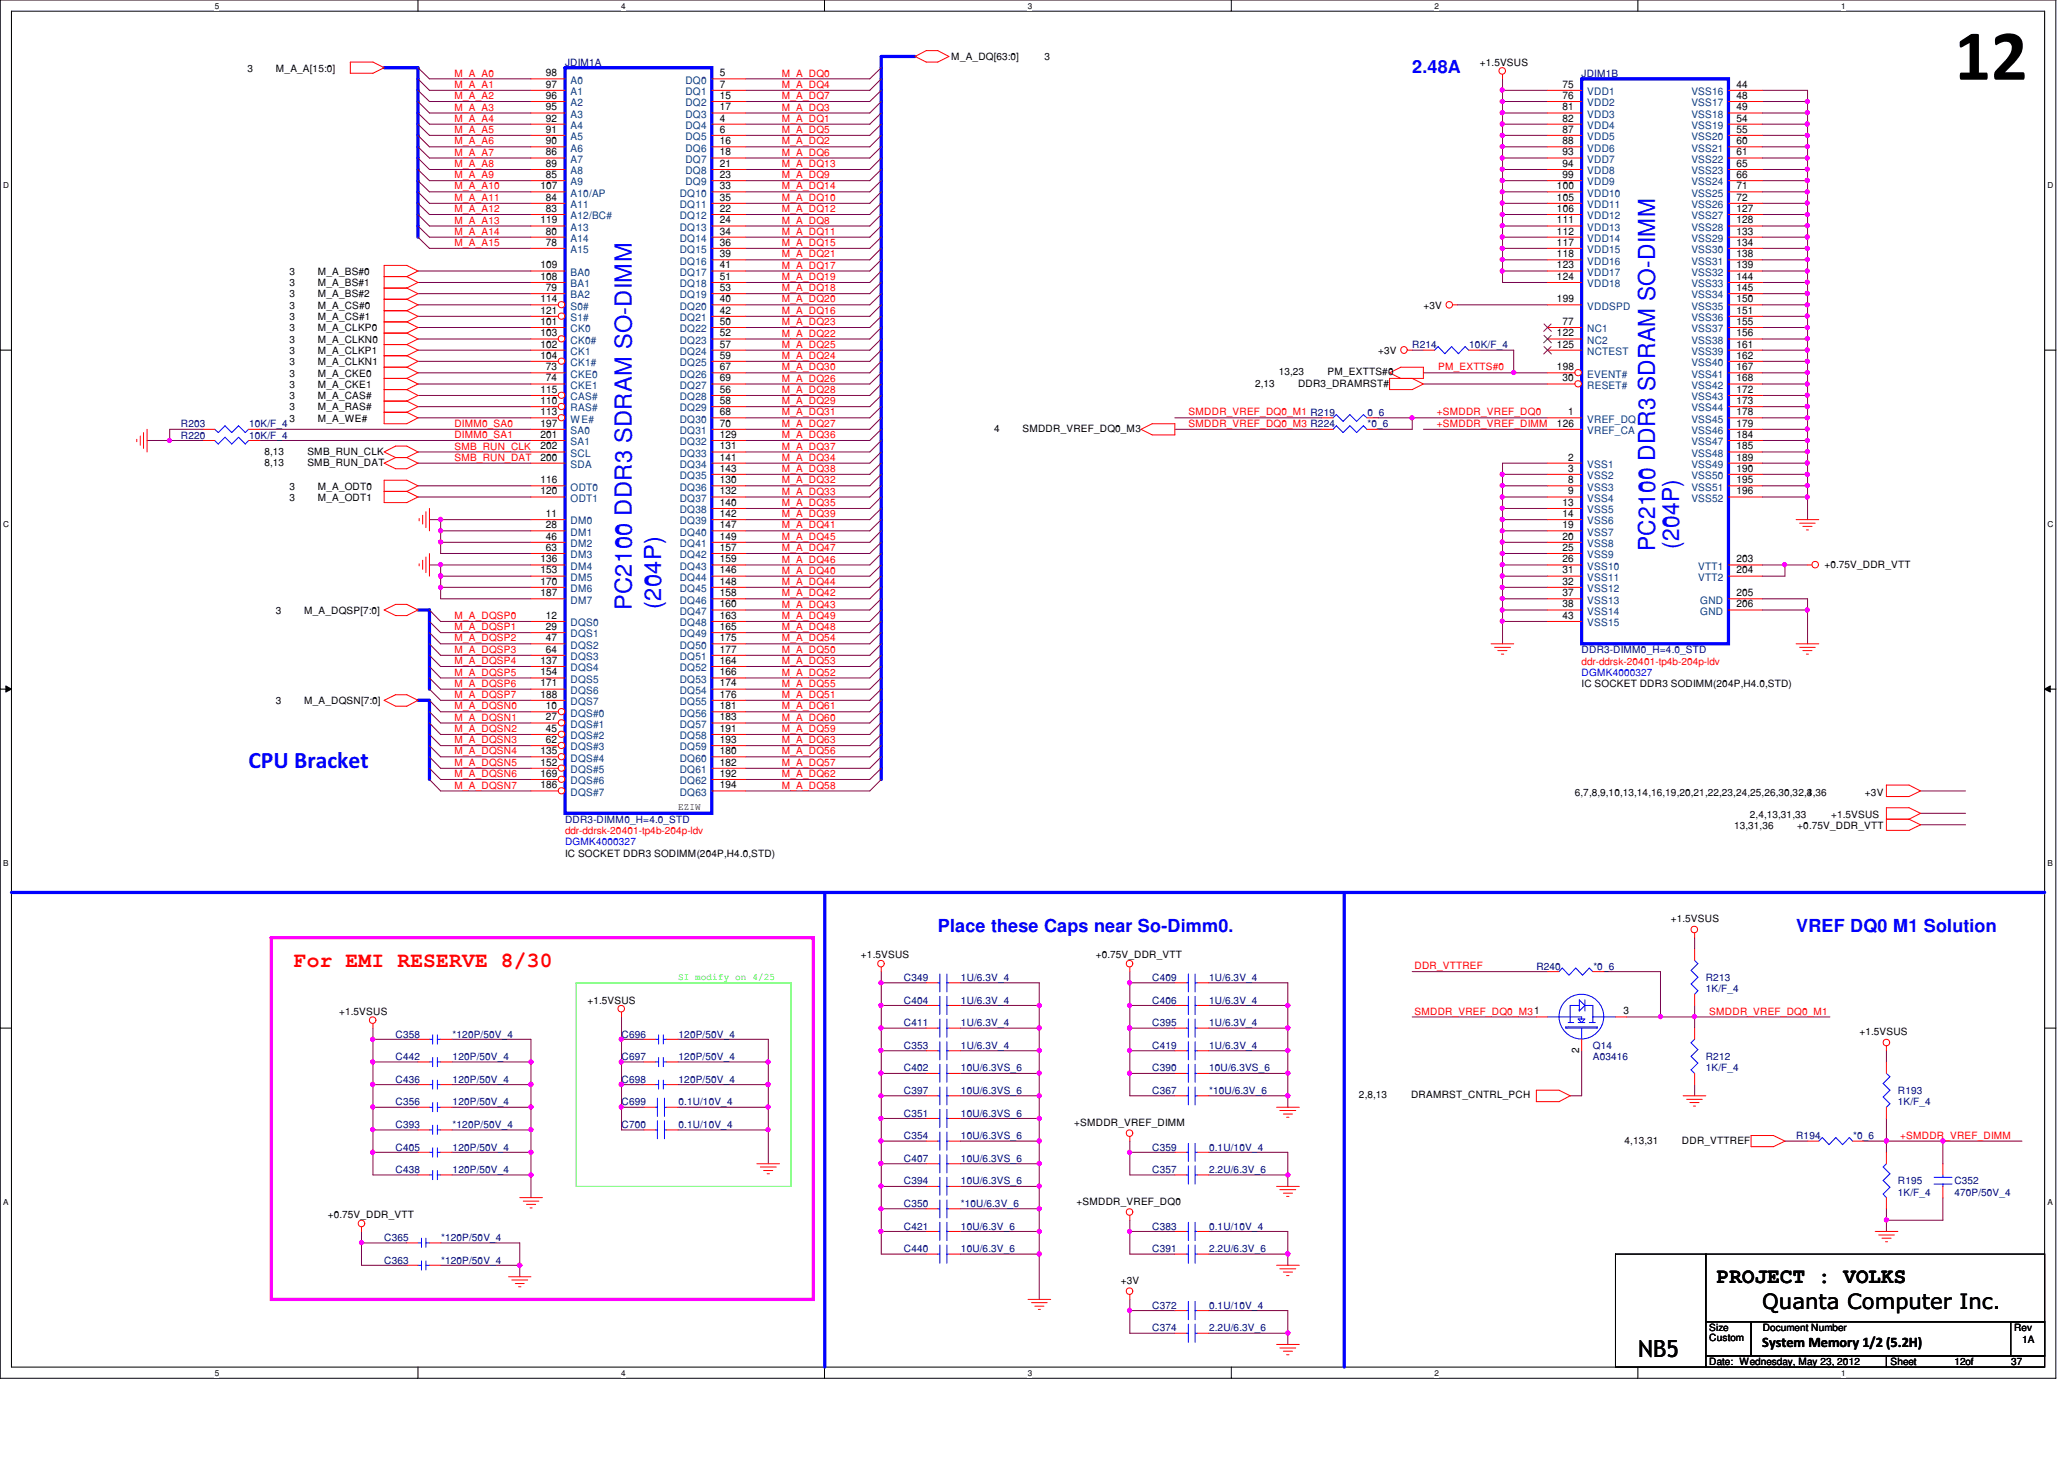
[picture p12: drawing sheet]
<svg xmlns="http://www.w3.org/2000/svg" width="297mm" height="210mm" viewBox="0 0 297 210" stroke-linecap="round" stroke-linejoin="round" font-family="sans-serif">
<defs><g id="words">
<text font-size="10.4" x="281.3" y="11.5">12</text>
<g font-size="3.4" fill="#00f">
<text x="238.2" y="79.3" transform="rotate(-90 238.2 79.3)">PC2100 DDR3 SDRAM SO-DIMM</text>
<text x="241.6" y="79" transform="rotate(-90 241.6 79)">(204P)</text>
<text x="90.9" y="87.8" transform="rotate(-90 90.9 87.8)">PC2100 DDR3 SDRAM SO-DIMM</text>
<text x="95.2" y="87.6" transform="rotate(-90 95.2 87.6)">(204P)</text>
<text x="35.8" y="110.5">CPU Bracket</text>
</g>
<text font-size="3.4" x="235.7" y="195.2">NB5</text>
<text font-size="3" fill="#f00" x="42.3" y="139.1">For EMI RESERVE 8/30</text>
<g font-size="3">
<text x="247.1" y="184.6">PROJECT : VOLKS</text>
<text x="253.6" y="188.3">Quanta Computer Inc.</text>
</g>
<g font-size="2.6" fill="#00f">
<text x="203.2" y="10.5">2.48A</text>
<text x="134.9" y="134.1">Place these Caps near So-Dimm0.</text>
<text x="258.5" y="134.1">VREF DQ0 M1 Solution</text>
</g>
<text font-size="2.1" x="253.6" y="193.8">System Memory 1/2 (5.2H)</text>
<g font-size="1.5">
<text x="78.6" y="11">98</text>
<text x="103.6" y="11">5</text>
<text x="78.6" y="12.6">97</text>
<text x="78.6" y="14.2">96</text>
<text x="78.6" y="15.9">95</text>
<text x="78.6" y="17.5">92</text>
<text x="103.6" y="12.6">7</text>
<text x="103.6" y="14.2">15</text>
<text x="103.6" y="15.9">17</text>
<text x="103.6" y="17.5">4</text>
<text x="224.9" y="12.6">75</text>
<text x="224.9" y="14.2">76</text>
<text x="224.9" y="15.9">81</text>
<text x="224.9" y="17.5">82</text>
<text x="249.9" y="12.6">44</text>
<text x="249.9" y="14.2">48</text>
<text x="249.9" y="15.9">49</text>
<text x="249.9" y="17.5">54</text>
<text x="78.6" y="19.1">91</text>
<text x="78.6" y="20.7">90</text>
<text x="78.6" y="22.4">86</text>
<text x="103.6" y="19.1">6</text>
<text x="103.6" y="20.7">16</text>
<text x="103.6" y="22.4">18</text>
<text x="224.9" y="19.1">87</text>
<text x="224.9" y="20.7">88</text>
<text x="224.9" y="22.4">93</text>
<text x="249.9" y="19.1">55</text>
<text x="249.9" y="20.7">60</text>
<text x="249.9" y="22.4">61</text>
<text x="77.8" y="27.2">107</text>
<text x="78.6" y="24">89</text>
<text x="78.6" y="25.6">85</text>
<text x="78.6" y="28.9">84</text>
<text x="103.6" y="24">21</text>
<text x="103.6" y="25.6">23</text>
<text x="103.6" y="27.2">33</text>
<text x="103.6" y="28.9">35</text>
<text x="224.1" y="27.2">100</text>
<text x="224.1" y="28.9">105</text>
<text x="224.9" y="24">94</text>
<text x="224.9" y="25.6">99</text>
<text x="249.9" y="24">65</text>
<text x="249.9" y="25.6">66</text>
<text x="249.9" y="27.2">71</text>
<text x="249.9" y="28.9">72</text>
<text x="77.8" y="32.1">119</text>
<text x="78.6" y="30.5">83</text>
<text x="78.6" y="33.7">80</text>
<text x="78.6" y="35.3">78</text>
<text x="103.6" y="30.5">22</text>
<text x="103.6" y="32.1">24</text>
<text x="103.6" y="33.7">34</text>
<text x="103.6" y="35.3">36</text>
<text x="224.1" y="30.5">106</text>
<text x="224.1" y="32.1">111</text>
<text x="224.1" y="33.7">112</text>
<text x="224.1" y="35.3">117</text>
<text x="249.9" y="30.5">127</text>
<text x="249.9" y="32.1">128</text>
<text x="249.9" y="33.7">133</text>
<text x="249.9" y="35.3">134</text>
<text x="77.8" y="38.6">109</text>
<text x="77.8" y="40.3">108</text>
<text x="78.6" y="41.9">79</text>
<text x="103.6" y="37">39</text>
<text x="103.6" y="38.6">41</text>
<text x="103.6" y="40.3">51</text>
<text x="103.6" y="41.9">53</text>
<text x="224.1" y="37">118</text>
<text x="224.1" y="38.6">123</text>
<text x="224.1" y="40.3">124</text>
<text x="249.9" y="37">138</text>
<text x="249.9" y="38.6">139</text>
<text x="249.9" y="40.3">144</text>
<text x="249.9" y="41.9">145</text>
<text x="77.8" y="43.5">114</text>
<text x="77.8" y="45.1">121</text>
<text x="77.8" y="46.7">101</text>
<text x="103.6" y="43.5">40</text>
<text x="103.6" y="45.1">42</text>
<text x="103.6" y="46.7">50</text>
<text x="224.1" y="43.5">199</text>
<text x="224.9" y="46.7">77</text>
<text x="249.9" y="43.5">150</text>
<text x="249.9" y="45.1">151</text>
<text x="249.9" y="46.7">155</text>
<text x="77.8" y="48.4">103</text>
<text x="77.8" y="50">102</text>
<text x="77.8" y="51.6">104</text>
<text x="78.6" y="53.3">73</text>
<text x="103.6" y="48.4">52</text>
<text x="103.6" y="50">57</text>
<text x="103.6" y="51.6">59</text>
<text x="103.6" y="53.3">67</text>
<text x="224.1" y="48.4">122</text>
<text x="224.1" y="50">125</text>
<text x="224.1" y="53.3">198</text>
<text x="249.9" y="48.4">156</text>
<text x="249.9" y="50">161</text>
<text x="249.9" y="51.6">162</text>
<text x="249.9" y="53.3">167</text>
<text x="77.8" y="56.5">115</text>
<text x="77.8" y="58.1">110</text>
<text x="77.8" y="59.7">113</text>
<text x="78.6" y="54.9">74</text>
<text x="103.6" y="54.9">69</text>
<text x="103.6" y="56.5">56</text>
<text x="103.6" y="58.1">58</text>
<text x="103.6" y="59.7">68</text>
<text x="224.9" y="54.9">30</text>
<text x="225.7" y="59.7">1</text>
<text x="249.9" y="54.9">168</text>
<text x="249.9" y="56.5">172</text>
<text x="249.9" y="58.1">173</text>
<text x="249.9" y="59.7">178</text>
<text x="77.8" y="61.4">197</text>
<text x="77.8" y="63">201</text>
<text x="77.8" y="64.6">202</text>
<text x="103.6" y="61.4">70</text>
<text x="103.6" y="63">129</text>
<text x="103.6" y="64.6">131</text>
<text x="224.1" y="61.4">126</text>
<text x="249.9" y="61.4">179</text>
<text x="249.9" y="63">184</text>
<text x="249.9" y="64.6">185</text>
<text x="77.8" y="66.3">200</text>
<text x="77.8" y="69.5">116</text>
<text x="77.8" y="71.1">120</text>
<text x="103.6" y="66.3">141</text>
<text x="103.6" y="67.9">143</text>
<text x="103.6" y="69.5">130</text>
<text x="103.6" y="71.1">132</text>
<text x="225.7" y="66.3">2</text>
<text x="225.7" y="67.9">3</text>
<text x="225.7" y="69.5">8</text>
<text x="225.7" y="71.1">9</text>
<text x="249.9" y="66.3">189</text>
<text x="249.9" y="67.9">190</text>
<text x="249.9" y="69.5">195</text>
<text x="249.9" y="71.1">196</text>
<text x="78.6" y="74.4">11</text>
<text x="78.6" y="76">28</text>
<text x="78.6" y="77.6">46</text>
<text x="103.6" y="72.8">140</text>
<text x="103.6" y="74.4">142</text>
<text x="103.6" y="76">147</text>
<text x="103.6" y="77.6">149</text>
<text x="224.9" y="72.8">13</text>
<text x="224.9" y="74.4">14</text>
<text x="224.9" y="76">19</text>
<text x="224.9" y="77.6">20</text>
<text x="77.8" y="80.9">136</text>
<text x="77.8" y="82.5">153</text>
<text x="78.6" y="79.2">63</text>
<text x="103.6" y="79.2">157</text>
<text x="103.6" y="80.9">159</text>
<text x="103.6" y="82.5">146</text>
<text x="224.9" y="79.2">25</text>
<text x="224.9" y="80.9">26</text>
<text x="224.9" y="82.5">31</text>
<text x="249.9" y="80.9">203</text>
<text x="249.9" y="82.5">204</text>
<text x="77.8" y="84.1">170</text>
<text x="77.8" y="85.8">187</text>
<text x="78.6" y="89">12</text>
<text x="103.6" y="84.1">148</text>
<text x="103.6" y="85.8">158</text>
<text x="103.6" y="87.4">160</text>
<text x="103.6" y="89">163</text>
<text x="224.9" y="84.1">32</text>
<text x="224.9" y="85.8">37</text>
<text x="224.9" y="87.4">38</text>
<text x="224.9" y="89">43</text>
<text x="249.9" y="85.8">205</text>
<text x="249.9" y="87.4">206</text>
<text x="77.8" y="95.5">137</text>
<text x="78.6" y="90.6">29</text>
<text x="78.6" y="92.2">47</text>
<text x="78.6" y="93.9">64</text>
<text x="103.6" y="90.6">165</text>
<text x="103.6" y="92.2">175</text>
<text x="103.6" y="93.9">177</text>
<text x="103.6" y="95.5">164</text>
<text x="77.8" y="97.2">154</text>
<text x="77.8" y="98.8">171</text>
<text x="77.8" y="100.4">188</text>
<text x="103.6" y="97.2">166</text>
<text x="103.6" y="98.8">174</text>
<text x="103.6" y="100.4">176</text>
<text x="78.6" y="102">10</text>
<text x="78.6" y="103.6">27</text>
<text x="78.6" y="105.3">45</text>
<text x="78.6" y="106.9">62</text>
<text x="103.6" y="102">181</text>
<text x="103.6" y="103.6">183</text>
<text x="103.6" y="105.3">191</text>
<text x="103.6" y="106.9">193</text>
<text x="77.8" y="108.5">135</text>
<text x="77.8" y="110.2">152</text>
<text x="77.8" y="111.8">169</text>
<text x="77.8" y="113.4">186</text>
<text x="103.6" y="108.5">180</text>
<text x="103.6" y="110.2">182</text>
<text x="103.6" y="111.8">192</text>
<text x="103.6" y="113.4">194</text>
<text x="233.6" y="145.9">3</text>
<text x="227.2" y="151.5" transform="rotate(-90 227.2 151.5)">2</text>
</g>
<g font-size="1.5" fill="#003f7f">
<text x="82.1" y="12">A0</text>
<text x="82.1" y="13.7">A1</text>
<text x="82.1" y="15.3">A2</text>
<text x="82.1" y="16.9">A3</text>
<text x="98.6" y="12">DQ0</text>
<text x="98.6" y="13.7">DQ1</text>
<text x="98.6" y="15.3">DQ2</text>
<text x="98.6" y="16.9">DQ3</text>
<text x="228.4" y="13.7">VDD1</text>
<text x="228.4" y="15.3">VDD2</text>
<text x="228.4" y="16.9">VDD3</text>
<text x="243.4" y="13.7">VSS16</text>
<text x="243.4" y="15.3">VSS17</text>
<text x="243.4" y="16.9">VSS18</text>
<text x="82.1" y="18.5">A4</text>
<text x="82.1" y="20.2">A5</text>
<text x="82.1" y="21.8">A6</text>
<text x="82.1" y="23.4">A7</text>
<text x="98.6" y="18.5">DQ4</text>
<text x="98.6" y="20.2">DQ5</text>
<text x="98.6" y="21.8">DQ6</text>
<text x="98.6" y="23.4">DQ7</text>
<text x="228.4" y="18.5">VDD4</text>
<text x="228.4" y="20.2">VDD5</text>
<text x="228.4" y="21.8">VDD6</text>
<text x="228.4" y="23.4">VDD7</text>
<text x="243.4" y="18.5">VSS19</text>
<text x="243.4" y="20.2">VSS20</text>
<text x="243.4" y="21.8">VSS21</text>
<text x="243.4" y="23.4">VSS22</text>
<text x="82.1" y="25.1">A8</text>
<text x="82.1" y="26.7">A9</text>
<text x="82.1" y="28.3">A10/AP</text>
<text x="82.1" y="29.9">A11</text>
<text x="97.8" y="28.3">DQ10</text>
<text x="97.8" y="29.9">DQ11</text>
<text x="98.6" y="25.1">DQ8</text>
<text x="98.6" y="26.7">DQ9</text>
<text x="228.4" y="25.1">VDD8</text>
<text x="228.4" y="26.7">VDD9</text>
<text x="228.4" y="28.3">VDD10</text>
<text x="228.4" y="29.9">VDD11</text>
<text x="243.4" y="25.1">VSS23</text>
<text x="243.4" y="26.7">VSS24</text>
<text x="243.4" y="28.3">VSS25</text>
<text x="243.4" y="29.9">VSS26</text>
<text x="82.1" y="31.5">A12/BC#</text>
<text x="82.1" y="33.2">A13</text>
<text x="82.1" y="34.8">A14</text>
<text x="97.8" y="31.5">DQ12</text>
<text x="97.8" y="33.2">DQ13</text>
<text x="97.8" y="34.8">DQ14</text>
<text x="228.4" y="31.5">VDD12</text>
<text x="228.4" y="33.2">VDD13</text>
<text x="228.4" y="34.8">VDD14</text>
<text x="243.4" y="31.5">VSS27</text>
<text x="243.4" y="33.2">VSS28</text>
<text x="243.4" y="34.8">VSS29</text>
<text x="82.1" y="36.4">A15</text>
<text x="82.1" y="39.7">BA0</text>
<text x="82.1" y="41.3">BA1</text>
<text x="97.8" y="36.4">DQ15</text>
<text x="97.8" y="38.1">DQ16</text>
<text x="97.8" y="39.7">DQ17</text>
<text x="97.8" y="41.3">DQ18</text>
<text x="228.4" y="36.4">VDD15</text>
<text x="228.4" y="38.1">VDD16</text>
<text x="228.4" y="39.7">VDD17</text>
<text x="228.4" y="41.3">VDD18</text>
<text x="243.4" y="36.4">VSS30</text>
<text x="243.4" y="38.1">VSS31</text>
<text x="243.4" y="39.7">VSS32</text>
<text x="243.4" y="41.3">VSS33</text>
<text x="82.1" y="42.9">BA2</text>
<text x="82.1" y="44.5">S0#</text>
<text x="82.1" y="46.2">S1#</text>
<text x="82.1" y="47.8">CK0</text>
<text x="97.8" y="42.9">DQ19</text>
<text x="97.8" y="44.5">DQ20</text>
<text x="97.8" y="46.2">DQ21</text>
<text x="97.8" y="47.8">DQ22</text>
<text x="228.4" y="44.5">VDDSPD</text>
<text x="228.4" y="47.8">NC1</text>
<text x="243.4" y="42.9">VSS34</text>
<text x="243.4" y="44.5">VSS35</text>
<text x="243.4" y="46.2">VSS36</text>
<text x="243.4" y="47.8">VSS37</text>
<text x="82.1" y="49.4">CK0#</text>
<text x="82.1" y="51.1">CK1</text>
<text x="82.1" y="52.7">CK1#</text>
<text x="97.8" y="49.4">DQ23</text>
<text x="97.8" y="51.1">DQ24</text>
<text x="97.8" y="52.7">DQ25</text>
<text x="228.4" y="49.4">NC2</text>
<text x="228.4" y="51.1">NCTEST</text>
<text x="243.4" y="49.4">VSS38</text>
<text x="243.4" y="51.1">VSS39</text>
<text x="243.4" y="52.7">VSS40</text>
<text x="82.1" y="54.3">CKE0</text>
<text x="82.1" y="55.9">CKE1</text>
<text x="82.1" y="57.6">CAS#</text>
<text x="82.1" y="59.2">RAS#</text>
<text x="97.8" y="54.3">DQ26</text>
<text x="97.8" y="55.9">DQ27</text>
<text x="97.8" y="57.6">DQ28</text>
<text x="97.8" y="59.2">DQ29</text>
<text x="228.4" y="54.3">EVENT#</text>
<text x="228.4" y="55.9">RESET#</text>
<text x="243.4" y="54.3">VSS41</text>
<text x="243.4" y="55.9">VSS42</text>
<text x="243.4" y="57.6">VSS43</text>
<text x="243.4" y="59.2">VSS44</text>
<text x="82.1" y="60.8">WE#</text>
<text x="82.1" y="62.4">SA0</text>
<text x="82.1" y="64.1">SA1</text>
<text x="82.1" y="65.7">SCL</text>
<text x="97.8" y="60.8">DQ30</text>
<text x="97.8" y="62.4">DQ31</text>
<text x="97.8" y="64.1">DQ32</text>
<text x="97.8" y="65.7">DQ33</text>
<text x="228.4" y="60.8">VREF_DQ</text>
<text x="228.4" y="62.4">VREF_CA</text>
<text x="243.4" y="60.8">VSS45</text>
<text x="243.4" y="62.4">VSS46</text>
<text x="243.4" y="64.1">VSS47</text>
<text x="243.4" y="65.7">VSS48</text>
<text x="82.1" y="67.3">SDA</text>
<text x="82.1" y="70.6">ODT0</text>
<text x="97.8" y="67.3">DQ34</text>
<text x="97.8" y="68.9">DQ35</text>
<text x="97.8" y="70.6">DQ36</text>
<text x="228.4" y="67.3">VSS1</text>
<text x="228.4" y="68.9">VSS2</text>
<text x="228.4" y="70.6">VSS3</text>
<text x="243.4" y="67.3">VSS49</text>
<text x="243.4" y="68.9">VSS50</text>
<text x="243.4" y="70.6">VSS51</text>
<text x="82.1" y="72.2">ODT1</text>
<text x="82.1" y="75.4">DM0</text>
<text x="82.1" y="77">DM1</text>
<text x="97.8" y="72.2">DQ37</text>
<text x="97.8" y="73.8">DQ38</text>
<text x="97.8" y="75.4">DQ39</text>
<text x="97.8" y="77">DQ40</text>
<text x="228.4" y="72.2">VSS4</text>
<text x="228.4" y="73.8">VSS5</text>
<text x="228.4" y="75.4">VSS6</text>
<text x="228.4" y="77">VSS7</text>
<text x="243.4" y="72.2">VSS52</text>
<text x="82.1" y="78.7">DM2</text>
<text x="82.1" y="80.3">DM3</text>
<text x="82.1" y="82">DM4</text>
<text x="82.1" y="83.6">DM5</text>
<text x="97.8" y="78.7">DQ41</text>
<text x="97.8" y="80.3">DQ42</text>
<text x="97.8" y="82">DQ43</text>
<text x="97.8" y="83.6">DQ44</text>
<text x="228.4" y="78.7">VSS8</text>
<text x="228.4" y="80.3">VSS9</text>
<text x="228.4" y="82">VSS10</text>
<text x="228.4" y="83.6">VSS11</text>
<text x="244.4" y="82">VTT1</text>
<text x="244.4" y="83.6">VTT2</text>
<text x="82.1" y="85.2">DM6</text>
<text x="82.1" y="86.8">DM7</text>
<text x="97.8" y="85.2">DQ45</text>
<text x="97.8" y="86.8">DQ46</text>
<text x="97.8" y="88.4">DQ47</text>
<text x="228.4" y="85.2">VSS12</text>
<text x="228.4" y="86.8">VSS13</text>
<text x="228.4" y="88.4">VSS14</text>
<text x="244.7" y="86.8">GND</text>
<text x="244.7" y="88.4">GND</text>
<text x="82.1" y="90.1">DQS0</text>
<text x="82.1" y="91.7">DQS1</text>
<text x="82.1" y="93.3">DQS2</text>
<text x="82.1" y="95">DQS3</text>
<text x="97.8" y="90.1">DQ48</text>
<text x="97.8" y="91.7">DQ49</text>
<text x="97.8" y="93.3">DQ50</text>
<text x="97.8" y="95">DQ51</text>
<text x="228.4" y="90.1">VSS15</text>
<text x="82.1" y="96.6">DQS4</text>
<text x="82.1" y="98.2">DQS5</text>
<text x="82.1" y="99.8">DQS6</text>
<text x="82.1" y="101.4">DQS7</text>
<text x="97.8" y="96.6">DQ52</text>
<text x="97.8" y="98.2">DQ53</text>
<text x="97.8" y="99.8">DQ54</text>
<text x="97.8" y="101.4">DQ55</text>
<text x="82.1" y="103.1">DQS#0</text>
<text x="82.1" y="104.7">DQS#1</text>
<text x="82.1" y="106.3">DQS#2</text>
<text x="82.1" y="108">DQS#3</text>
<text x="97.8" y="103.1">DQ56</text>
<text x="97.8" y="104.7">DQ57</text>
<text x="97.8" y="106.3">DQ58</text>
<text x="97.8" y="108">DQ59</text>
<text x="82.1" y="109.6">DQS#4</text>
<text x="82.1" y="111.2">DQS#5</text>
<text x="82.1" y="112.8">DQS#6</text>
<text x="97.8" y="109.6">DQ60</text>
<text x="97.8" y="111.2">DQ61</text>
<text x="97.8" y="112.8">DQ62</text>
<text x="82.1" y="114.5">DQS#7</text>
<text x="97.8" y="114.5">DQ63</text>
</g>
<g font-size="1.4">
<text x="35.6" y="10.3">3</text>
<text x="39.7" y="10.3">M_A_A[15:0]</text>
<text x="136.9" y="8.6">M_A_DQ[63:0]</text>
<text x="150.3" y="8.6">3</text>
<text x="213" y="9.5">+1.5VSUS</text>
<text x="41.7" y="39.5">3</text>
<text x="41.7" y="41.1">3</text>
<text x="45.7" y="39.5">M_A_BS#0</text>
<text x="45.7" y="41.1">M_A_BS#1</text>
<text x="41.7" y="42.8">3</text>
<text x="41.7" y="44.4">3</text>
<text x="41.7" y="46.1">3</text>
<text x="41.7" y="47.7">3</text>
<text x="45.7" y="42.8">M_A_BS#2</text>
<text x="45.7" y="44.4">M_A_CS#0</text>
<text x="45.7" y="46.1">M_A_CS#1</text>
<text x="45.7" y="47.7">M_A_CLKP0</text>
<text x="204.8" y="44.4">+3V</text>
<text x="41.7" y="49.3">3</text>
<text x="41.7" y="50.9">3</text>
<text x="41.7" y="52.5">3</text>
<text x="45.7" y="49.3">M_A_CLKN0</text>
<text x="45.7" y="50.9">M_A_CLKP1</text>
<text x="45.7" y="52.5">M_A_CLKN1</text>
<text x="198.3" y="50.9">+3V</text>
<text x="41.7" y="54.2">3</text>
<text x="41.7" y="55.8">3</text>
<text x="41.7" y="57.4">3</text>
<text x="41.7" y="59.1">3</text>
<text x="45.7" y="54.2">M_A_CKE0</text>
<text x="45.7" y="55.8">M_A_CKE1</text>
<text x="45.7" y="57.4">M_A_CAS#</text>
<text x="45.7" y="59.1">M_A_RAS#</text>
<text x="180.6" y="55.6">2,13</text>
<text x="184" y="54">13,23</text>
<text x="186.8" y="55.6">DDR3_DRAMRST#</text>
<text x="191" y="54">PM_EXTTS#0</text>
<text x="38.1" y="65.4">8,13</text>
<text x="41.7" y="60.7">3</text>
<text x="44.2" y="65.4">SMB_RUN_CLK</text>
<text x="45.7" y="60.7">M_A_WE#</text>
<text x="143.1" y="62.1">4</text>
<text x="147.1" y="62.1">SMDDR_VREF_DQ0_M3</text>
<text x="38.1" y="67">8,13</text>
<text x="41.7" y="70.4">3</text>
<text x="44.2" y="67">SMB_RUN_DAT</text>
<text x="45.7" y="70.4">M_A_ODT0</text>
<text x="41.7" y="72.1">3</text>
<text x="45.7" y="72.1">M_A_ODT1</text>
<text x="262.5" y="81.7">+0.75V_DDR_VTT</text>
<text x="39.7" y="88.3">3</text>
<text x="43.8" y="88.3">M_A_DQSP[7:0]</text>
<text x="39.7" y="101.3">3</text>
<text x="43.8" y="101.3">M_A_DQSN[7:0]</text>
<text x="227.6" y="98.9">IC SOCKET DDR3 SODIMM(204P,H4.0,STD)</text>
<text x="97.6" y="116.6">EZIW</text>
<text x="226.6" y="114.5">6,7,8,9,10,13,14,16,19,20,21,22,23,24,25,26,30,32,3</text>
<text x="249.6" y="119.3">13,31,36</text>
<text x="251.8" y="117.7">2,4,13,31,33</text>
<text x="258.7" y="119.3">+0.75V_DDR_VTT</text>
<text x="260.1" y="114.5">4,36</text>
<text x="263.5" y="117.7">+1.5VSUS</text>
<text x="268.4" y="114.5">+3V</text>
<text x="81.3" y="123.3">IC SOCKET DDR3 SODIMM(204P,H4.0,STD)</text>
<text x="123.9" y="137.9">+1.5VSUS</text>
<text x="157.7" y="137.9">+0.75V_DDR_VTT</text>
<text x="240.5" y="132.7">+1.5VSUS</text>
<text x="48.8" y="146">+1.5VSUS</text>
<text x="84.5" y="144.4">+1.5VSUS</text>
<text x="267.6" y="148.9">+1.5VSUS</text>
<text x="154.6" y="162">+SMDDR_VREF_DIMM</text>
<text x="195.6" y="158">2,8,13</text>
<text x="203.1" y="158">DRAMRST_CNTRL_PCH</text>
<text x="233.8" y="164.5">4,13,31</text>
<text x="242.1" y="164.5">DDR_VTTREF</text>
<text x="154.9" y="173.3">+SMDDR_VREF_DQ0</text>
<text x="47.2" y="175.3">+0.75V_DDR_VTT</text>
<text x="161.3" y="184.7">+3V</text>
<text x="246" y="191.5">Size</text>
<text x="253.7" y="191.5">Document Number</text>
<text x="289.9" y="191.5">Rev</text>
<text x="246" y="196.4">Date: Wednesday, May 23, 2012</text>
<text x="246" y="193">Custom</text>
<text x="272.1" y="196.4">Sheet</text>
<text x="281.3" y="196.4">12of</text>
<text x="289.4" y="196.4">37</text>
<text x="291" y="193.2">1A</text>
</g>
<g font-size="1.4" fill="#f00">
<text x="65.4" y="11">M_A_A0</text>
<text x="112.5" y="11">M_A_DQ0</text>
<text x="65.4" y="17.5">M_A_A4</text>
<text x="65.4" y="14.3">M_A_A2</text>
<text x="65.4" y="15.9">M_A_A3</text>
<text x="65.4" y="12.7">M_A_A1</text>
<text x="112.5" y="12.7">M_A_DQ4</text>
<text x="112.5" y="14.3">M_A_DQ7</text>
<text x="112.5" y="15.9">M_A_DQ3</text>
<text x="112.5" y="17.5">M_A_DQ1</text>
<text x="65.4" y="22.4">M_A_A7</text>
<text x="65.4" y="20.8">M_A_A6</text>
<text x="65.4" y="19.1">M_A_A5</text>
<text x="112.5" y="19.1">M_A_DQ5</text>
<text x="112.5" y="20.8">M_A_DQ2</text>
<text x="112.5" y="22.4">M_A_DQ6</text>
<text x="65.4" y="28.9">M_A_A11</text>
<text x="65.4" y="27.3">M_A_A10</text>
<text x="65.4" y="25.7">M_A_A9</text>
<text x="65.4" y="24">M_A_A8</text>
<text x="112.5" y="24">M_A_DQ13</text>
<text x="112.5" y="25.7">M_A_DQ9</text>
<text x="112.5" y="27.3">M_A_DQ14</text>
<text x="112.5" y="28.9">M_A_DQ10</text>
<text x="65.4" y="35.4">M_A_A15</text>
<text x="65.4" y="33.8">M_A_A14</text>
<text x="65.4" y="32.2">M_A_A13</text>
<text x="65.4" y="30.5">M_A_A12</text>
<text x="112.5" y="30.5">M_A_DQ12</text>
<text x="112.5" y="32.2">M_A_DQ8</text>
<text x="112.5" y="35.4">M_A_DQ15</text>
<text x="112.5" y="33.8">M_A_DQ11</text>
<text x="112.5" y="37">M_A_DQ21</text>
<text x="112.5" y="38.7">M_A_DQ17</text>
<text x="112.5" y="40.3">M_A_DQ19</text>
<text x="112.5" y="41.9">M_A_DQ18</text>
<text x="112.5" y="43.5">M_A_DQ20</text>
<text x="112.5" y="45.2">M_A_DQ16</text>
<text x="112.5" y="46.8">M_A_DQ23</text>
<text x="112.5" y="51.6">M_A_DQ24</text>
<text x="112.5" y="53.3">M_A_DQ30</text>
<text x="112.5" y="50">M_A_DQ25</text>
<text x="112.5" y="48.4">M_A_DQ22</text>
<text x="207" y="53.3">PM_EXTTS#0</text>
<text x="112.5" y="54.9">M_A_DQ26</text>
<text x="112.5" y="56.6">M_A_DQ28</text>
<text x="112.5" y="58.2">M_A_DQ29</text>
<text x="112.5" y="59.8">M_A_DQ31</text>
<text x="171.1" y="59.8">SMDDR_VREF_DQ0_M1 R219</text>
<text x="206.8" y="59.8">+SMDDR_VREF_DQ0</text>
<text x="65.4" y="64.7">SMB_RUN_CLK</text>
<text x="65.4" y="61.4">DIMM0_SA0</text>
<text x="65.4" y="63">DIMM0_SA1</text>
<text x="112.5" y="61.4">M_A_DQ27</text>
<text x="112.5" y="63">M_A_DQ36</text>
<text x="112.5" y="64.7">M_A_DQ37</text>
<text x="171.1" y="61.4">SMDDR_VREF_DQ0_M3 R224</text>
<text x="206.8" y="61.4">+SMDDR_VREF_DIMM</text>
<text x="65.4" y="66.3">SMB_RUN_DAT</text>
<text x="112.5" y="67.9">M_A_DQ38</text>
<text x="112.5" y="69.6">M_A_DQ32</text>
<text x="112.5" y="71.2">M_A_DQ33</text>
<text x="112.5" y="66.3">M_A_DQ34</text>
<text x="112.5" y="72.8">M_A_DQ35</text>
<text x="112.5" y="74.4">M_A_DQ39</text>
<text x="112.5" y="76">M_A_DQ41</text>
<text x="112.5" y="77.7">M_A_DQ45</text>
<text x="112.5" y="79.3">M_A_DQ47</text>
<text x="112.5" y="80.9">M_A_DQ46</text>
<text x="112.5" y="82.6">M_A_DQ40</text>
<text x="65.4" y="89.1">M_A_DQSP0</text>
<text x="112.5" y="84.2">M_A_DQ44</text>
<text x="112.5" y="85.8">M_A_DQ42</text>
<text x="112.5" y="87.4">M_A_DQ43</text>
<text x="112.5" y="89.1">M_A_DQ49</text>
<text x="65.4" y="90.7">M_A_DQSP1</text>
<text x="65.4" y="92.3">M_A_DQSP2</text>
<text x="65.4" y="93.9">M_A_DQSP3</text>
<text x="65.4" y="95.5">M_A_DQSP4</text>
<text x="112.5" y="90.7">M_A_DQ48</text>
<text x="112.5" y="92.3">M_A_DQ54</text>
<text x="112.5" y="93.9">M_A_DQ50</text>
<text x="112.5" y="95.5">M_A_DQ53</text>
<text x="227.6" y="95.6">ddr-ddrsk-20401-tp4b-204p-ldv</text>
<text x="65.4" y="97.2">M_A_DQSP5</text>
<text x="65.4" y="98.8">M_A_DQSP6</text>
<text x="65.4" y="100.4">M_A_DQSP7</text>
<text x="112.5" y="97.2">M_A_DQ52</text>
<text x="112.5" y="100.4">M_A_DQ51</text>
<text x="112.5" y="98.8">M_A_DQ55</text>
<text x="65.4" y="102.1">M_A_DQSN0</text>
<text x="65.4" y="103.7">M_A_DQSN1</text>
<text x="65.4" y="105.3">M_A_DQSN2</text>
<text x="65.4" y="106.9">M_A_DQSN3</text>
<text x="112.5" y="102.1">M_A_DQ61</text>
<text x="112.5" y="103.7">M_A_DQ60</text>
<text x="112.5" y="105.3">M_A_DQ59</text>
<text x="112.5" y="106.9">M_A_DQ63</text>
<text x="65.4" y="108.5">M_A_DQSN4</text>
<text x="65.4" y="110.2">M_A_DQSN5</text>
<text x="65.4" y="111.8">M_A_DQSN6</text>
<text x="65.4" y="113.5">M_A_DQSN7</text>
<text x="112.5" y="108.5">M_A_DQ56</text>
<text x="112.5" y="110.2">M_A_DQ57</text>
<text x="112.5" y="111.8">M_A_DQ62</text>
<text x="112.5" y="113.5">M_A_DQ58</text>
<text x="81.3" y="120">ddr-ddrsk-20401-tp4b-204p-ldv</text>
<text x="203.6" y="139.4">DDR_VTTREF</text>
<text x="203.6" y="146">SMDDR_VREF_DQ0_M31</text>
<text x="246" y="146">SMDDR_VREF_DQ0_M1</text>
<text x="273.5" y="163.8">+SMDDR_VREF_DIMM</text>
</g>
<g font-size="1.4" fill="#00007f">
<text x="81.3" y="9.5">JDIM1A</text>
<text x="227.6" y="11.1">JDIM1B</text>
<text x="203.2" y="50.1">R214</text>
<text x="211.4" y="50.1">10K/F_4</text>
<text x="196.8" y="59.9">0_6</text>
<text x="26" y="63.1">R220</text>
<text x="26" y="61.5">R203</text>
<text x="35.8" y="63.1">10K/F_4</text>
<text x="35.8" y="61.5">10K/F_4</text>
<text x="196.8" y="61.5">*0_6</text>
<text x="227.6" y="94">DDR3-DIMM0_H=4.0_STD</text>
<text x="81.3" y="118.4">DDR3-DIMM0_H=4.0_STD</text>
<text x="130.1" y="141.1">C349</text>
<text x="138.3" y="141.1">1U/6.3V_4</text>
<text x="165.8" y="141.1">C409</text>
<text x="174" y="141.1">1U/6.3V_4</text>
<text x="221.1" y="139.5">R240</text>
<text x="229.3" y="139.5">*0_6</text>
<text x="245.5" y="141.1">R213</text>
<text x="245.5" y="142.7">1K/F_4</text>
<text x="56.9" y="149.3">C358</text>
<text x="65.1" y="149.3">*120P/50V_4</text>
<text x="89.4" y="149.3">C696</text>
<text x="97.7" y="149.3">120P/50V_4</text>
<text x="130.1" y="147.7">C411</text>
<text x="130.1" y="144.4">C404</text>
<text x="138.3" y="147.7">1U/6.3V_4</text>
<text x="138.3" y="144.4">1U/6.3V_4</text>
<text x="165.8" y="147.7">C395</text>
<text x="165.8" y="144.4">C406</text>
<text x="174" y="147.7">1U/6.3V_4</text>
<text x="174" y="144.4">1U/6.3V_4</text>
<text x="56.9" y="155.8">C436</text>
<text x="56.9" y="152.5">C442</text>
<text x="65.1" y="155.8">120P/50V_4</text>
<text x="65.1" y="152.5">120P/50V_4</text>
<text x="89.4" y="152.5">C697</text>
<text x="89.4" y="155.8">C698</text>
<text x="97.7" y="152.5">120P/50V_4</text>
<text x="97.7" y="155.8">120P/50V_4</text>
<text x="130.1" y="150.9">C353</text>
<text x="130.1" y="154.1">C402</text>
<text x="138.3" y="150.9">1U/6.3V_4</text>
<text x="138.3" y="154.1">10U/6.3VS_6</text>
<text x="165.8" y="154.1">C390</text>
<text x="165.8" y="150.9">C419</text>
<text x="174" y="154.1">10U/6.3VS_6</text>
<text x="174" y="150.9">1U/6.3V_4</text>
<text x="229.2" y="150.9">Q14</text>
<text x="229.2" y="152.5">A03416</text>
<text x="245.5" y="152.5">R212</text>
<text x="245.5" y="154.1">1K/F_4</text>
<text x="56.9" y="159">C356</text>
<text x="65.1" y="159">120P/50V_4</text>
<text x="89.4" y="159">C699</text>
<text x="97.7" y="159">0.1U/10V_4</text>
<text x="130.1" y="157.4">C397</text>
<text x="130.1" y="160.7">C351</text>
<text x="138.3" y="157.4">10U/6.3VS_6</text>
<text x="138.3" y="160.7">10U/6.3VS_6</text>
<text x="165.8" y="157.4">C367</text>
<text x="174" y="157.4">*10U/6.3V_6</text>
<text x="273.1" y="157.4">R193</text>
<text x="273.1" y="159">1K/F_4</text>
<text x="56.9" y="165.5">C405</text>
<text x="56.9" y="162.3">C393</text>
<text x="65.1" y="165.5">120P/50V_4</text>
<text x="65.1" y="162.3">*120P/50V_4</text>
<text x="89.4" y="162.3">C700</text>
<text x="97.7" y="162.3">0.1U/10V_4</text>
<text x="130.1" y="167.1">C407</text>
<text x="130.1" y="163.9">C354</text>
<text x="138.3" y="167.1">10U/6.3VS_6</text>
<text x="138.3" y="163.9">10U/6.3VS_6</text>
<text x="165.8" y="165.5">C359</text>
<text x="174" y="165.5">0.1U/10V_4</text>
<text x="258.5" y="163.9">R194</text>
<text x="266.7" y="163.9">*0_6</text>
<text x="56.9" y="168.8">C438</text>
<text x="65.1" y="168.8">120P/50V_4</text>
<text x="130.1" y="173.7">C350</text>
<text x="130.1" y="170.4">C394</text>
<text x="138.3" y="173.7">*10U/6.3V_6</text>
<text x="138.3" y="170.4">10U/6.3VS_6</text>
<text x="165.8" y="168.8">C357</text>
<text x="174" y="168.8">2.2U/6.3V_6</text>
<text x="273.1" y="170.4">R195</text>
<text x="273.1" y="172">1K/F_4</text>
<text x="281.3" y="170.4">C352</text>
<text x="281.3" y="172">470P/50V_4</text>
<text x="55.3" y="178.5">C365</text>
<text x="63.5" y="178.5">*120P/50V_4</text>
<text x="130.1" y="176.9">C421</text>
<text x="138.3" y="176.9">10U/6.3V_6</text>
<text x="165.8" y="176.9">C383</text>
<text x="174" y="176.9">0.1U/10V_4</text>
<text x="55.3" y="181.8">C363</text>
<text x="63.5" y="181.8">*120P/50V_4</text>
<text x="130.1" y="180.2">C440</text>
<text x="138.3" y="180.2">10U/6.3V_6</text>
<text x="165.8" y="180.2">C391</text>
<text x="174" y="180.2">2.2U/6.3V_6</text>
<text x="165.8" y="191.5">C374</text>
<text x="165.8" y="188.3">C372</text>
<text x="174" y="191.5">2.2U/6.3V_6</text>
<text x="174" y="188.3">0.1U/10V_4</text>
</g>
<g font-size="1.4" fill="#00f">
<text x="227.6" y="97.2">DGMK4000327</text>
<text x="81.3" y="121.6">DGMK4000327</text>
</g>
<text font-size="1.4" fill="#0f0" x="97.6" y="141">SI modify on 4/25</text>
<g font-size="1.2">
<text x="30.9" y="1.2">5</text>
<text x="89.4" y="1.2">4</text>
<text x="147.9" y="1.2">3</text>
<text x="206.5" y="1.2">2</text>
<text x="265" y="1.2">1</text>
<text x=".5" y="27.1">D</text>
<text x="294.7" y="27.1">D</text>
<text x=".5" y="75.8">C</text>
<text x="294.7" y="75.8">C</text>
<text x=".5" y="124.6">B</text>
<text x="294.7" y="124.6">B</text>
<text x=".5" y="173.3">A</text>
<text x="294.7" y="173.3">A</text>
<text x="30.9" y="197.9">5</text>
<text x="89.4" y="197.9">4</text>
<text x="147.9" y="197.9">3</text>
<text x="206.5" y="197.9">2</text>
<text x="265" y="197.9">1</text>
</g>
</g></defs>
<path d="M0 0h295.9v198.3h-295.9zM1.6 1.6h292.7v195.1h-292.7z" fill="none" stroke="#000" stroke-width=".14"/>
<g fill="#fff">
<path d="M30.9 .2h.6v1.3h-.6z"/>
<path d="M30.9 196.8h.6v1.4h-.6z"/>
</g>
<path d="M60.2 0v1.6M60.2 196.7v1.6" fill="none" stroke="#000" stroke-width=".14"/>
<g fill="#fff">
<path d="M89.4 .2h.6v1.3h-.6z"/>
<path d="M89.4 196.8h.6v1.4h-.6z"/>
</g>
<path d="M118.7 0v1.6M118.7 196.7v1.6" fill="none" stroke="#000" stroke-width=".14"/>
<g fill="#fff">
<path d="M147.9 .2h.6v1.3h-.6z"/>
<path d="M147.9 196.8h.6v1.4h-.6z"/>
</g>
<path d="M177.2 0v1.6M177.2 196.7v1.6" fill="none" stroke="#000" stroke-width=".14"/>
<g fill="#fff">
<path d="M206.5 .2h.5v1.3h-.5z"/>
<path d="M206.5 196.8h.5v1.4h-.5z"/>
</g>
<path d="M235.7 0v1.6M235.7 196.7v1.6" fill="none" stroke="#000" stroke-width=".14"/>
<g fill="#fff">
<path d="M265 .2h.6v1.3h-.6z"/>
<path d="M265 196.8h.6v1.4h-.6z"/>
<path d="M.5 26h.8v1.3h-.8z"/>
<path d="M294.7 26h.8v1.3h-.8z"/>
<path d="M.5 74.8h.8v1.3h-.8z"/>
<path d="M294.7 74.8h.8v1.3h-.8z"/>
</g>
<path d="M0 50.4h1.6M294.3 50.4h1.6" fill="none" stroke="#000" stroke-width=".14"/>
<g fill="#fff">
<path d="M.5 123.5h.7v1.3h-.7z"/>
<path d="M294.7 123.5h.7v1.3h-.7z"/>
</g>
<path d="M0 99.1h1.6M.8 98.7l.8 .4-.8 .5zM294.3 99.1l.8-.4v.9zM294.3 99.1h1.6" fill="none" stroke="#000" stroke-width=".14"/>
<path d="M.8 98.7l.8 .4-.8 .5zM294.3 99.1l.8-.4v.9z" fill="#000"/>
<g fill="#fff">
<path d="M.5 172.3h.7v1.3h-.7z"/>
<path d="M294.7 172.3h.7v1.3h-.7z"/>
</g>
<path d="M0 147.9h1.6M294.3 147.9h1.6" fill="none" stroke="#000" stroke-width=".14"/>
<path d="M55.3 9.7h4.9M1.6 128.4h292.7M118.7 128.4v68.3M193.5 128.4v68.3" fill="none" stroke="#00f" stroke-width=".47"/>
<path d="M39 134.9h78v52h-78z" fill="none" stroke="#f0f" stroke-width=".47"/>
<path d="M82.9 141.4h30.9v29.3h-30.9z" fill="none" stroke="#0f0" stroke-width=".14"/>
<g fill="none" stroke="#7f003f" stroke-width=".14">
<path d="M61.8 11.3h14.6M61.8 19.5h14.6M61.8 17.9h14.6M61.8 14.6h14.6M61.8 16.3h14.6M61.8 13h14.6M60.2 39h16.2M61.8 35.7h14.6M61.8 34.1h14.6M61.8 32.5h14.6M61.8 30.9h14.6M61.8 29.3h14.6"/>
<path d="M61.8 27.6h14.6M61.8 26h14.6M61.8 24.4h14.6M61.8 22.7h14.6M61.8 21.1h14.6M60.2 58.5h16.2M60.2 56.9h16.2M60.2 55.2h16.2M60.2 53.6h16.2M60.2 52h16.2M60.2 50.4h16.2M60.2 48.8h16.2"/>
<path d="M60.2 47.1h16.2M60.2 45.5h16.2M60.2 43.9h16.2M60.2 42.2h16.2M60.2 40.6h16.2M60.2 60.1h16.2M60.2 65h16.2M60.2 66.6h16.2M60.2 69.9h16.2M60.2 71.5h16.2M63.4 74.8h13"/>
</g>
<circle cx="63.4" cy="74.7" r=".31" fill="#f0f"/>
<circle cx="63.4" cy="74.7" r=".31" fill="none" stroke="#f0f" stroke-width=".14"/>
<path d="M63.4 76.4h13" fill="none" stroke="#7f003f" stroke-width=".14"/>
<circle cx="63.4" cy="76.4" r=".3" fill="#f0f"/>
<circle cx="63.4" cy="76.4" r=".3" fill="none" stroke="#f0f" stroke-width=".14"/>
<path d="M63.4 78h13" fill="none" stroke="#7f003f" stroke-width=".14"/>
<circle cx="63.4" cy="78" r=".3" fill="#f0f"/>
<circle cx="63.4" cy="78" r=".3" fill="none" stroke="#f0f" stroke-width=".14"/>
<path d="M63.4 79.6h13M63.4 81.3h13" fill="none" stroke="#7f003f" stroke-width=".14"/>
<circle cx="63.4" cy="81.2" r=".3" fill="#f0f"/>
<circle cx="63.4" cy="81.2" r=".3" fill="none" stroke="#f0f" stroke-width=".14"/>
<path d="M63.4 82.9h13" fill="none" stroke="#7f003f" stroke-width=".14"/>
<circle cx="63.4" cy="82.9" r=".31" fill="#f0f"/>
<circle cx="63.4" cy="82.9" r=".31" fill="none" stroke="#f0f" stroke-width=".14"/>
<path d="M63.4 84.5h13" fill="none" stroke="#7f003f" stroke-width=".14"/>
<circle cx="63.4" cy="84.5" r=".3" fill="#f0f"/>
<circle cx="63.4" cy="84.5" r=".3" fill="none" stroke="#f0f" stroke-width=".14"/>
<g fill="none" stroke="#7f003f" stroke-width=".14">
<path d="M107.3 11.3h17.9M107.3 13h17.9M107.3 14.6h17.9M107.3 16.3h17.9M107.3 17.9h17.9M107.3 19.5h17.9M107.3 21.1h17.9M107.3 22.7h17.9M107.3 24.4h17.9M107.3 26h17.9M107.3 37.4h17.9M107.3 39h17.9"/>
<path d="M107.3 27.6h17.9M107.3 29.3h17.9M107.3 30.9h17.9M107.3 32.5h17.9M107.3 40.6h17.9M107.3 42.2h17.9M107.3 52h17.9M107.3 53.6h17.9M107.3 55.2h17.9M107.3 56.9h17.9M107.3 58.5h17.9M107.3 43.9h17.9"/>
<path d="M107.3 45.5h17.9M107.3 50.4h17.9M21.2 63.4h8.1M29.3 61.8h-4.9v1.6M37.4 61.8h39M37.4 63.4h39M107.3 68.2h17.9M107.3 69.9h17.9M107.3 71.5h17.9M107.3 73.2h17.9M107.3 74.8h17.9M107.3 60.1h17.9"/>
<path d="M107.3 61.8h17.9M107.3 63.4h17.9M107.3 65h17.9M107.3 66.6h17.9M107.3 76.4h17.9M107.3 78h17.9M107.3 79.6h17.9M63.4 86.1h13M63.4 89.4h13M63.4 91h13M63.4 92.6h13M63.4 94.3h13"/>
<path d="M63.4 95.9h13M63.4 97.5h13M63.4 99.1h13M107.3 86.1h17.9M107.3 89.4h17.9M107.3 91h17.9M107.3 92.6h17.9M107.3 94.3h17.9M107.3 95.9h17.9M107.3 97.5h17.9M107.3 84.5h17.9M107.3 87.8h17.9"/>
<path d="M107.3 81.3h17.9M107.3 82.9h17.9M63.4 100.8h13M63.4 102.4h13M63.4 104h13M63.4 105.7h13M63.4 107.3h13M63.4 108.9h13M63.4 110.5h13M63.4 112.1h13M63.4 113.8h13M107.3 102.4h17.9"/>
<path d="M107.3 104h17.9M107.3 105.7h17.9M107.3 107.3h17.9M107.3 108.9h17.9M107.3 110.5h17.9M107.3 112.1h17.9M107.3 113.8h17.9"/>
</g>
<path d="M126.8 8.1h4.9M60.2 87.8h1.6M60.2 100.8h1.6" fill="none" stroke="#00f" stroke-width=".47"/>
<circle cx="24.4" cy="63.4" r=".3" fill="#f0f"/>
<circle cx="24.4" cy="63.4" r=".3" fill="none" stroke="#f0f" stroke-width=".14"/>
<path d="M216.2 39v1.6h6.5M216.2 32.5v1.6M216.2 35.7h6.5" fill="none" stroke="#7f003f" stroke-width=".14"/>
<circle cx="216.2" cy="34.1" r=".31" fill="#f0f"/>
<circle cx="216.2" cy="34.1" r=".31" fill="none" stroke="#f0f" stroke-width=".14"/>
<circle cx="216.2" cy="32.5" r=".3" fill="#f0f"/>
<circle cx="216.2" cy="32.5" r=".3" fill="none" stroke="#f0f" stroke-width=".14"/>
<path d="M216.2 30.9h6.5" fill="none" stroke="#7f003f" stroke-width=".14"/>
<circle cx="216.2" cy="30.9" r=".3" fill="#f0f"/>
<circle cx="216.2" cy="30.9" r=".3" fill="none" stroke="#f0f" stroke-width=".14"/>
<path d="M216.2 14.6h6.5M216.2 17.9h6.5M216.2 29.3h6.5M216.2 27.6h6.5" fill="none" stroke="#7f003f" stroke-width=".14"/>
<circle cx="216.2" cy="17.8" r=".31" fill="#f0f"/>
<circle cx="216.2" cy="17.8" r=".31" fill="none" stroke="#f0f" stroke-width=".14"/>
<path d="M216.2 24.4h6.5" fill="none" stroke="#7f003f" stroke-width=".14"/>
<circle cx="216.2" cy="24.3" r=".3" fill="#f0f"/>
<circle cx="216.2" cy="24.3" r=".3" fill="none" stroke="#f0f" stroke-width=".14"/>
<path d="M216.2 19.5h6.5" fill="none" stroke="#7f003f" stroke-width=".14"/>
<circle cx="216.2" cy="19.5" r=".3" fill="#f0f"/>
<circle cx="216.2" cy="19.5" r=".3" fill="none" stroke="#f0f" stroke-width=".14"/>
<path d="M216.2 22.7h6.5" fill="none" stroke="#7f003f" stroke-width=".14"/>
<circle cx="216.2" cy="22.7" r=".3" fill="#f0f"/>
<circle cx="216.2" cy="22.7" r=".3" fill="none" stroke="#f0f" stroke-width=".14"/>
<path d="M253.6 13h6.5M253.6 19.5h6.5M253.6 17.9h6.5M253.6 37.4h6.5M253.6 30.9h6.5M260.1 24.4v1.6M253.6 43.9h6.5M260.1 55.2v1.7" fill="none" stroke="#7f003f" stroke-width=".14"/>
<circle cx="260.1" cy="56.8" r=".3" fill="#f0f"/>
<circle cx="260.1" cy="56.8" r=".3" fill="none" stroke="#f0f" stroke-width=".14"/>
<path d="M253.6 47.1h6.5M253.6 53.6h6.5M253.6 40.6h6.5M253.6 69.9h6.5M260.1 60.1v1.7" fill="none" stroke="#7f003f" stroke-width=".14"/>
<circle cx="260.1" cy="69.8" r=".3" fill="#f0f"/>
<circle cx="260.1" cy="69.8" r=".3" fill="none" stroke="#f0f" stroke-width=".14"/>
<path d="M253.6 58.5h6.5M260.1 71.5v3.3" fill="none" stroke="#7f003f" stroke-width=".14"/>
<circle cx="260.1" cy="58.5" r=".31" fill="#f0f"/>
<circle cx="260.1" cy="58.5" r=".31" fill="none" stroke="#f0f" stroke-width=".14"/>
<path d="M260.1 27.6v1.7" fill="none" stroke="#7f003f" stroke-width=".14"/>
<circle cx="260.1" cy="29.2" r=".3" fill="#f0f"/>
<circle cx="260.1" cy="29.2" r=".3" fill="none" stroke="#f0f" stroke-width=".14"/>
<path d="M260.1 56.9v1.6M253.6 82.9h3.3M256.9 81.3h3.2" fill="none" stroke="#7f003f" stroke-width=".14"/>
<circle cx="256.8" cy="81.2" r=".3" fill="#f0f"/>
<circle cx="256.8" cy="81.2" r=".3" fill="none" stroke="#f0f" stroke-width=".14"/>
<path d="M216.2 66.6h6.5M216.2 79.6h6.5M216.2 73.2h6.5" fill="none" stroke="#7f003f" stroke-width=".14"/>
<circle cx="216.2" cy="73.1" r=".3" fill="#f0f"/>
<circle cx="216.2" cy="73.1" r=".3" fill="none" stroke="#f0f" stroke-width=".14"/>
<path d="M216.2 69.9h6.5M216.2 86.1h6.5" fill="none" stroke="#7f003f" stroke-width=".14"/>
<circle cx="216.2" cy="69.8" r=".3" fill="#f0f"/>
<circle cx="216.2" cy="69.8" r=".3" fill="none" stroke="#f0f" stroke-width=".14"/>
<path d="M260.1 34.1v1.6M204.8 55.2h17.9M209.7 43.9h13M217.8 53.6h4.9" fill="none" stroke="#7f003f" stroke-width=".14"/>
<circle cx="260.1" cy="34.1" r=".31" fill="#f0f"/>
<circle cx="260.1" cy="34.1" r=".31" fill="none" stroke="#f0f" stroke-width=".14"/>
<path d="M260.1 21.1v1.6" fill="none" stroke="#7f003f" stroke-width=".14"/>
<circle cx="260.1" cy="22.7" r=".3" fill="#f0f"/>
<circle cx="260.1" cy="22.7" r=".3" fill="none" stroke="#f0f" stroke-width=".14"/>
<circle cx="260.1" cy="21.1" r=".3" fill="#f0f"/>
<circle cx="260.1" cy="21.1" r=".3" fill="none" stroke="#f0f" stroke-width=".14"/>
<path d="M260.1 65v1.6" fill="none" stroke="#7f003f" stroke-width=".14"/>
<circle cx="260.1" cy="66.6" r=".31" fill="#f0f"/>
<circle cx="260.1" cy="66.6" r=".31" fill="none" stroke="#f0f" stroke-width=".14"/>
<path d="M260.1 45.5v1.6M216.2 82.9v1.6M216.2 89.4v3.2M256.9 81.3v1.6" fill="none" stroke="#7f003f" stroke-width=".14"/>
<circle cx="260.1" cy="47.1" r=".3" fill="#f0f"/>
<circle cx="260.1" cy="47.1" r=".3" fill="none" stroke="#f0f" stroke-width=".14"/>
<path d="M260.1 52v1.6M260.1 63.4v1.6" fill="none" stroke="#7f003f" stroke-width=".14"/>
<circle cx="260.1" cy="65" r=".3" fill="#f0f"/>
<circle cx="260.1" cy="65" r=".3" fill="none" stroke="#f0f" stroke-width=".14"/>
<circle cx="260.1" cy="63.4" r=".3" fill="#f0f"/>
<circle cx="260.1" cy="63.4" r=".3" fill="none" stroke="#f0f" stroke-width=".14"/>
<path d="M260.1 22.7v1.7M253.6 55.2h6.5M216.2 68.2v1.7M260.1 66.6v1.6" fill="none" stroke="#7f003f" stroke-width=".14"/>
<circle cx="260.1" cy="24.3" r=".3" fill="#f0f"/>
<circle cx="260.1" cy="24.3" r=".3" fill="none" stroke="#f0f" stroke-width=".14"/>
<path d="M216.2 78v1.6" fill="none" stroke="#7f003f" stroke-width=".14"/>
<circle cx="216.2" cy="79.6" r=".3" fill="#f0f"/>
<circle cx="216.2" cy="79.6" r=".3" fill="none" stroke="#f0f" stroke-width=".14"/>
<circle cx="216.2" cy="78" r=".3" fill="#f0f"/>
<circle cx="216.2" cy="78" r=".3" fill="none" stroke="#f0f" stroke-width=".14"/>
<path d="M216.2 26v1.6" fill="none" stroke="#7f003f" stroke-width=".14"/>
<circle cx="216.2" cy="27.6" r=".3" fill="#f0f"/>
<circle cx="216.2" cy="27.6" r=".3" fill="none" stroke="#f0f" stroke-width=".14"/>
<circle cx="216.2" cy="26" r=".31" fill="#f0f"/>
<circle cx="216.2" cy="26" r=".31" fill="none" stroke="#f0f" stroke-width=".14"/>
<path d="M260.1 47.1v1.7" fill="none" stroke="#7f003f" stroke-width=".14"/>
<circle cx="260.1" cy="48.7" r=".3" fill="#f0f"/>
<circle cx="260.1" cy="48.7" r=".3" fill="none" stroke="#f0f" stroke-width=".14"/>
<path d="M216.2 79.6v1.7" fill="none" stroke="#7f003f" stroke-width=".14"/>
<circle cx="216.2" cy="81.2" r=".3" fill="#f0f"/>
<circle cx="216.2" cy="81.2" r=".3" fill="none" stroke="#f0f" stroke-width=".14"/>
<path d="M260.1 39v1.6" fill="none" stroke="#7f003f" stroke-width=".14"/>
<circle cx="260.1" cy="40.6" r=".3" fill="#f0f"/>
<circle cx="260.1" cy="40.6" r=".3" fill="none" stroke="#f0f" stroke-width=".14"/>
<path d="M260.1 48.8v1.6M260.1 53.6v1.6M216.2 69.9v1.6" fill="none" stroke="#7f003f" stroke-width=".14"/>
<circle cx="260.1" cy="55.2" r=".3" fill="#f0f"/>
<circle cx="260.1" cy="55.2" r=".3" fill="none" stroke="#f0f" stroke-width=".14"/>
<circle cx="260.1" cy="53.6" r=".3" fill="#f0f"/>
<circle cx="260.1" cy="53.6" r=".3" fill="none" stroke="#f0f" stroke-width=".14"/>
<path d="M253.6 21.1h6.5M253.6 45.5h6.5M260.1 50.4v1.6M216.2 76.4v1.6M216.2 81.3h6.5" fill="none" stroke="#7f003f" stroke-width=".14"/>
<circle cx="260.1" cy="52" r=".3" fill="#f0f"/>
<circle cx="260.1" cy="52" r=".3" fill="none" stroke="#f0f" stroke-width=".14"/>
<circle cx="260.1" cy="50.4" r=".31" fill="#f0f"/>
<circle cx="260.1" cy="50.4" r=".31" fill="none" stroke="#f0f" stroke-width=".14"/>
<path d="M253.6 26h6.5M260.1 35.7v1.7" fill="none" stroke="#7f003f" stroke-width=".14"/>
<circle cx="260.1" cy="35.7" r=".3" fill="#f0f"/>
<circle cx="260.1" cy="35.7" r=".3" fill="none" stroke="#f0f" stroke-width=".14"/>
<path d="M260.1 14.6v1.7" fill="none" stroke="#7f003f" stroke-width=".14"/>
<circle cx="260.1" cy="16.2" r=".3" fill="#f0f"/>
<circle cx="260.1" cy="16.2" r=".3" fill="none" stroke="#f0f" stroke-width=".14"/>
<path d="M260.1 13v1.6" fill="none" stroke="#7f003f" stroke-width=".14"/>
<circle cx="260.1" cy="14.6" r=".3" fill="#f0f"/>
<circle cx="260.1" cy="14.6" r=".3" fill="none" stroke="#f0f" stroke-width=".14"/>
<path d="M216.2 26h6.5M216.2 34.1v1.6M253.6 68.2h6.5" fill="none" stroke="#7f003f" stroke-width=".14"/>
<circle cx="260.1" cy="68.2" r=".3" fill="#f0f"/>
<circle cx="260.1" cy="68.2" r=".3" fill="none" stroke="#f0f" stroke-width=".14"/>
<path d="M216.2 13v1.6" fill="none" stroke="#7f003f" stroke-width=".14"/>
<circle cx="216.2" cy="14.6" r=".3" fill="#f0f"/>
<circle cx="216.2" cy="14.6" r=".3" fill="none" stroke="#f0f" stroke-width=".14"/>
<circle cx="216.2" cy="12.9" r=".3" fill="#f0f"/>
<circle cx="216.2" cy="12.9" r=".3" fill="none" stroke="#f0f" stroke-width=".14"/>
<path d="M253.6 22.7h6.5M216.2 87.8v1.6" fill="none" stroke="#7f003f" stroke-width=".14"/>
<circle cx="216.2" cy="89.4" r=".3" fill="#f0f"/>
<circle cx="216.2" cy="89.4" r=".3" fill="none" stroke="#f0f" stroke-width=".14"/>
<circle cx="216.2" cy="87.8" r=".3" fill="#f0f"/>
<circle cx="216.2" cy="87.8" r=".3" fill="none" stroke="#f0f" stroke-width=".14"/>
<path d="M253.6 56.9h6.5M216.2 71.5v1.7M253.6 66.6h6.5M253.6 61.8h6.5M216.2 87.8h6.5" fill="none" stroke="#7f003f" stroke-width=".14"/>
<circle cx="260.1" cy="61.7" r=".3" fill="#f0f"/>
<circle cx="260.1" cy="61.7" r=".3" fill="none" stroke="#f0f" stroke-width=".14"/>
<path d="M216.2 37.4h6.5M216.2 78h6.5M216.2 71.5h6.5M253.6 65h6.5M216.2 84.5h6.5" fill="none" stroke="#7f003f" stroke-width=".14"/>
<circle cx="216.2" cy="71.5" r=".3" fill="#f0f"/>
<circle cx="216.2" cy="71.5" r=".3" fill="none" stroke="#f0f" stroke-width=".14"/>
<path d="M216.2 19.5v3.2M260.1 19.5v1.6M253.6 60.1h6.5M260.1 61.8v1.6" fill="none" stroke="#7f003f" stroke-width=".14"/>
<circle cx="216.2" cy="21.1" r=".3" fill="#f0f"/>
<circle cx="216.2" cy="21.1" r=".3" fill="none" stroke="#f0f" stroke-width=".14"/>
<path d="M253.6 29.3h6.5M260.1 43.9v1.6M253.6 63.4h6.5" fill="none" stroke="#7f003f" stroke-width=".14"/>
<circle cx="260.1" cy="45.5" r=".3" fill="#f0f"/>
<circle cx="260.1" cy="45.5" r=".3" fill="none" stroke="#f0f" stroke-width=".14"/>
<circle cx="260.1" cy="43.9" r=".3" fill="#f0f"/>
<circle cx="260.1" cy="43.9" r=".3" fill="none" stroke="#f0f" stroke-width=".14"/>
<path d="M253.6 16.3h6.5M216.2 22.7v1.7M216.2 74.8v1.6" fill="none" stroke="#7f003f" stroke-width=".14"/>
<circle cx="216.2" cy="76.4" r=".3" fill="#f0f"/>
<circle cx="216.2" cy="76.4" r=".3" fill="none" stroke="#f0f" stroke-width=".14"/>
<circle cx="216.2" cy="74.7" r=".31" fill="#f0f"/>
<circle cx="216.2" cy="74.7" r=".31" fill="none" stroke="#f0f" stroke-width=".14"/>
<path d="M216.2 30.9v1.6M260.1 40.6v1.6" fill="none" stroke="#7f003f" stroke-width=".14"/>
<circle cx="260.1" cy="42.2" r=".31" fill="#f0f"/>
<circle cx="260.1" cy="42.2" r=".31" fill="none" stroke="#f0f" stroke-width=".14"/>
<path d="M216.2 89.4h6.5M216.2 86.1v1.7" fill="none" stroke="#7f003f" stroke-width=".14"/>
<circle cx="216.2" cy="86.1" r=".3" fill="#f0f"/>
<circle cx="216.2" cy="86.1" r=".3" fill="none" stroke="#f0f" stroke-width=".14"/>
<path d="M253.6 27.6h6.5M260.1 37.4v1.6M253.6 42.2h6.5" fill="none" stroke="#7f003f" stroke-width=".14"/>
<circle cx="260.1" cy="39" r=".3" fill="#f0f"/>
<circle cx="260.1" cy="39" r=".3" fill="none" stroke="#f0f" stroke-width=".14"/>
<circle cx="260.1" cy="37.3" r=".3" fill="#f0f"/>
<circle cx="260.1" cy="37.3" r=".3" fill="none" stroke="#f0f" stroke-width=".14"/>
<path d="M216.2 11.3v1.7M216.2 17.9v1.6M216.2 16.3h6.5M216.2 39h6.5M253.6 24.4h6.5M253.6 35.7h6.5M253.6 34.1h6.5M260.1 30.9v1.6h-6.5M253.6 48.8h6.5M253.6 52h6.5M216.2 73.2v1.6h6.5" fill="none" stroke="#7f003f" stroke-width=".14"/>
<circle cx="260.1" cy="32.5" r=".3" fill="#f0f"/>
<circle cx="260.1" cy="32.5" r=".3" fill="none" stroke="#f0f" stroke-width=".14"/>
<path d="M216.2 13h6.5M260.1 29.3v1.6" fill="none" stroke="#7f003f" stroke-width=".14"/>
<circle cx="260.1" cy="30.9" r=".3" fill="#f0f"/>
<circle cx="260.1" cy="30.9" r=".3" fill="none" stroke="#f0f" stroke-width=".14"/>
<path d="M216.2 27.6v1.7M253.6 39h6.5" fill="none" stroke="#7f003f" stroke-width=".14"/>
<circle cx="216.2" cy="29.2" r=".3" fill="#f0f"/>
<circle cx="216.2" cy="29.2" r=".3" fill="none" stroke="#f0f" stroke-width=".14"/>
<path d="M216.2 24.4v1.6M216.2 29.3v1.6M253.6 71.5h6.5M260.1 68.2v1.7M216.2 81.3v1.6" fill="none" stroke="#7f003f" stroke-width=".14"/>
<circle cx="260.1" cy="71.5" r=".3" fill="#f0f"/>
<circle cx="260.1" cy="71.5" r=".3" fill="none" stroke="#f0f" stroke-width=".14"/>
<path d="M216.2 34.1h6.5M260.1 58.5v1.6" fill="none" stroke="#7f003f" stroke-width=".14"/>
<circle cx="260.1" cy="60.1" r=".3" fill="#f0f"/>
<circle cx="260.1" cy="60.1" r=".3" fill="none" stroke="#f0f" stroke-width=".14"/>
<path d="M216.2 35.7v1.7" fill="none" stroke="#7f003f" stroke-width=".14"/>
<circle cx="216.2" cy="35.7" r=".3" fill="#f0f"/>
<circle cx="216.2" cy="35.7" r=".3" fill="none" stroke="#f0f" stroke-width=".14"/>
<path d="M216.2 82.9h6.5" fill="none" stroke="#7f003f" stroke-width=".14"/>
<circle cx="216.2" cy="82.9" r=".31" fill="#f0f"/>
<circle cx="216.2" cy="82.9" r=".31" fill="none" stroke="#f0f" stroke-width=".14"/>
<path d="M253.6 14.6h6.5M216.2 21.1h6.5M216.2 32.5h6.5M253.6 50.4h6.5M260.1 42.2v1.7M216.2 76.4h6.5M216.2 68.2h6.5" fill="none" stroke="#7f003f" stroke-width=".14"/>
<circle cx="216.2" cy="68.2" r=".3" fill="#f0f"/>
<circle cx="216.2" cy="68.2" r=".3" fill="none" stroke="#f0f" stroke-width=".14"/>
<path d="M260.1 26v1.6" fill="none" stroke="#7f003f" stroke-width=".14"/>
<circle cx="260.1" cy="27.6" r=".3" fill="#f0f"/>
<circle cx="260.1" cy="27.6" r=".3" fill="none" stroke="#f0f" stroke-width=".14"/>
<circle cx="260.1" cy="26" r=".31" fill="#f0f"/>
<circle cx="260.1" cy="26" r=".31" fill="none" stroke="#f0f" stroke-width=".14"/>
<path d="M216.2 14.6v1.7M216.2 37.4v1.6M260.1 32.5v1.6" fill="none" stroke="#7f003f" stroke-width=".14"/>
<circle cx="216.2" cy="39" r=".3" fill="#f0f"/>
<circle cx="216.2" cy="39" r=".3" fill="none" stroke="#f0f" stroke-width=".14"/>
<circle cx="216.2" cy="37.3" r=".3" fill="#f0f"/>
<circle cx="216.2" cy="37.3" r=".3" fill="none" stroke="#f0f" stroke-width=".14"/>
<path d="M216.2 84.5v1.6" fill="none" stroke="#7f003f" stroke-width=".14"/>
<circle cx="216.2" cy="84.5" r=".3" fill="#f0f"/>
<circle cx="216.2" cy="84.5" r=".3" fill="none" stroke="#f0f" stroke-width=".14"/>
<path d="M260.1 16.3v3.2" fill="none" stroke="#7f003f" stroke-width=".14"/>
<circle cx="260.1" cy="19.5" r=".3" fill="#f0f"/>
<circle cx="260.1" cy="19.5" r=".3" fill="none" stroke="#f0f" stroke-width=".14"/>
<circle cx="260.1" cy="17.8" r=".31" fill="#f0f"/>
<circle cx="260.1" cy="17.8" r=".31" fill="none" stroke="#f0f" stroke-width=".14"/>
<path d="M216.2 16.3v1.6M216.2 66.6v1.6M260.1 69.9v1.6M253.6 81.3h3.3" fill="none" stroke="#7f003f" stroke-width=".14"/>
<circle cx="216.2" cy="16.2" r=".3" fill="#f0f"/>
<circle cx="216.2" cy="16.2" r=".3" fill="none" stroke="#f0f" stroke-width=".14"/>
<path d="M203.2 50.4h1.6M213 50.4h4.8v3.2M204.8 61.8h17.9" fill="none" stroke="#7f003f" stroke-width=".14"/>
<circle cx="217.8" cy="53.6" r=".3" fill="#f0f"/>
<circle cx="217.8" cy="53.6" r=".3" fill="none" stroke="#f0f" stroke-width=".14"/>
<path d="M204.8 53.6h13M253.6 86.1h6.5M260.1 87.8v4.8" fill="none" stroke="#7f003f" stroke-width=".14"/>
<circle cx="260.1" cy="87.8" r=".3" fill="#f0f"/>
<circle cx="260.1" cy="87.8" r=".3" fill="none" stroke="#f0f" stroke-width=".14"/>
<path d="M203.2 60.1h19.5M253.6 87.8h6.5" fill="none" stroke="#7f003f" stroke-width=".14"/>
<circle cx="203.2" cy="60.1" r=".3" fill="#f0f"/>
<circle cx="203.2" cy="60.1" r=".3" fill="none" stroke="#f0f" stroke-width=".14"/>
<path d="M61.8 74.8h1.6v4.8M169.1 60.1h21.1M169.1 61.8h21.1M198.3 60.1h4.9v1.7h-4.9M63.4 81.3v1.6M63.4 84.5v1.6M256.9 164.2h3.2M271.5 164.2h19.5M271.5 175.6v1.6M279.6 164.2v3.2" fill="none" stroke="#7f003f" stroke-width=".14"/>
<circle cx="279.6" cy="164.1" r=".31" fill="#f0f"/>
<circle cx="279.6" cy="164.1" r=".31" fill="none" stroke="#f0f" stroke-width=".14"/>
<circle cx="271.5" cy="164.1" r=".31" fill="#f0f"/>
<circle cx="271.5" cy="164.1" r=".31" fill="none" stroke="#f0f" stroke-width=".14"/>
<path d="M271.5 160.9v4.9M271.5 173.9v1.7" fill="none" stroke="#7f003f" stroke-width=".14"/>
<circle cx="271.5" cy="175.5" r=".3" fill="#f0f"/>
<circle cx="271.5" cy="175.5" r=".3" fill="none" stroke="#f0f" stroke-width=".14"/>
<path d="M243.9 134.9v1.6M243.9 146.3h19.5M268.3 164.2h3.2M279.6 172.3v3.3h-8.1" fill="none" stroke="#7f003f" stroke-width=".14"/>
<circle cx="243.8" cy="146.3" r=".3" fill="#f0f"/>
<circle cx="243.8" cy="146.3" r=".3" fill="none" stroke="#f0f" stroke-width=".14"/>
<path d="M162.6 154.4v3.2M243.9 144.7v3.2M162.6 175.6v1.6M169.1 165.8h-6.5v3.2M162.6 188.6v3.2M185.3 180.4v1.6" fill="none" stroke="#7f003f" stroke-width=".14"/>
<circle cx="162.6" cy="165.8" r=".3" fill="#f0f"/>
<circle cx="162.6" cy="165.8" r=".3" fill="none" stroke="#f0f" stroke-width=".14"/>
<path d="M162.6 186.9v1.7h6.5" fill="none" stroke="#7f003f" stroke-width=".14"/>
<circle cx="162.5" cy="188.5" r=".31" fill="#f0f"/>
<circle cx="162.5" cy="188.5" r=".31" fill="none" stroke="#f0f" stroke-width=".14"/>
<path d="M162.6 177.2h6.5M162.6 191.8h6.5" fill="none" stroke="#7f003f" stroke-width=".14"/>
<circle cx="162.6" cy="177.2" r=".3" fill="#f0f"/>
<circle cx="162.6" cy="177.2" r=".3" fill="none" stroke="#f0f" stroke-width=".14"/>
<g fill="none" stroke="#7f003f" stroke-width=".14">
<path d="M107.3 35.7h17.9M107.3 34.1h17.9M107.3 48.8h17.9M107.3 47.1h17.9M61.8 81.3h1.6M63.4 82.9v1.6M107.3 99.1h17.9M260.1 86.1v1.7M107.3 100.8h17.9M126.8 141.4h6.5M243.9 156v1.6M162.6 164.2v1.6"/>
<path d="M162.6 177.2v3.2"/>
</g>
<circle cx="126.8" cy="141.4" r=".3" fill="#f0f"/>
<circle cx="126.8" cy="141.4" r=".3" fill="none" stroke="#f0f" stroke-width=".14"/>
<path d="M126.8 139.8v1.6M126.8 144.7h6.5" fill="none" stroke="#7f003f" stroke-width=".14"/>
<circle cx="126.8" cy="144.6" r=".3" fill="#f0f"/>
<circle cx="126.8" cy="144.6" r=".3" fill="none" stroke="#f0f" stroke-width=".14"/>
<path d="M126.8 141.4v3.3M133.3 147.9h-6.5v3.3h6.5" fill="none" stroke="#7f003f" stroke-width=".14"/>
<circle cx="126.8" cy="151.1" r=".3" fill="#f0f"/>
<circle cx="126.8" cy="151.1" r=".3" fill="none" stroke="#f0f" stroke-width=".14"/>
<circle cx="126.8" cy="147.9" r=".31" fill="#f0f"/>
<circle cx="126.8" cy="147.9" r=".31" fill="none" stroke="#f0f" stroke-width=".14"/>
<path d="M126.8 144.7v3.2M126.8 154.4h6.5" fill="none" stroke="#7f003f" stroke-width=".14"/>
<circle cx="126.8" cy="154.4" r=".3" fill="#f0f"/>
<circle cx="126.8" cy="154.4" r=".3" fill="none" stroke="#f0f" stroke-width=".14"/>
<path d="M126.8 157.6h6.5" fill="none" stroke="#7f003f" stroke-width=".14"/>
<circle cx="126.8" cy="157.6" r=".3" fill="#f0f"/>
<circle cx="126.8" cy="157.6" r=".3" fill="none" stroke="#f0f" stroke-width=".14"/>
<path d="M126.8 160.9h6.5" fill="none" stroke="#7f003f" stroke-width=".14"/>
<circle cx="126.8" cy="160.9" r=".3" fill="#f0f"/>
<circle cx="126.8" cy="160.9" r=".3" fill="none" stroke="#f0f" stroke-width=".14"/>
<path d="M126.8 157.6v6.6h6.5" fill="none" stroke="#7f003f" stroke-width=".14"/>
<circle cx="126.8" cy="164.1" r=".31" fill="#f0f"/>
<circle cx="126.8" cy="164.1" r=".31" fill="none" stroke="#f0f" stroke-width=".14"/>
<path d="M126.8 167.4h6.5" fill="none" stroke="#7f003f" stroke-width=".14"/>
<circle cx="126.8" cy="167.4" r=".3" fill="#f0f"/>
<circle cx="126.8" cy="167.4" r=".3" fill="none" stroke="#f0f" stroke-width=".14"/>
<path d="M126.8 170.7h6.5" fill="none" stroke="#7f003f" stroke-width=".14"/>
<circle cx="126.8" cy="170.6" r=".3" fill="#f0f"/>
<circle cx="126.8" cy="170.6" r=".3" fill="none" stroke="#f0f" stroke-width=".14"/>
<path d="M133.3 173.9h-6.5v3.3h6.5" fill="none" stroke="#7f003f" stroke-width=".14"/>
<circle cx="126.8" cy="177.2" r=".3" fill="#f0f"/>
<circle cx="126.8" cy="177.2" r=".3" fill="none" stroke="#f0f" stroke-width=".14"/>
<circle cx="126.8" cy="173.9" r=".3" fill="#f0f"/>
<circle cx="126.8" cy="173.9" r=".3" fill="none" stroke="#f0f" stroke-width=".14"/>
<path d="M138.2 154.4h11.4M126.8 167.4v6.5M126.8 180.4h6.5" fill="none" stroke="#7f003f" stroke-width=".14"/>
<circle cx="149.6" cy="154.4" r=".3" fill="#f0f"/>
<circle cx="149.6" cy="154.4" r=".3" fill="none" stroke="#f0f" stroke-width=".14"/>
<path d="M138.2 157.6h11.4" fill="none" stroke="#7f003f" stroke-width=".14"/>
<circle cx="149.6" cy="157.6" r=".3" fill="#f0f"/>
<circle cx="149.6" cy="157.6" r=".3" fill="none" stroke="#f0f" stroke-width=".14"/>
<path d="M138.2 160.9h11.4" fill="none" stroke="#7f003f" stroke-width=".14"/>
<circle cx="149.6" cy="160.9" r=".3" fill="#f0f"/>
<circle cx="149.6" cy="160.9" r=".3" fill="none" stroke="#f0f" stroke-width=".14"/>
<path d="M138.2 164.2h11.4" fill="none" stroke="#7f003f" stroke-width=".14"/>
<circle cx="149.5" cy="164.1" r=".31" fill="#f0f"/>
<circle cx="149.5" cy="164.1" r=".31" fill="none" stroke="#f0f" stroke-width=".14"/>
<path d="M138.2 141.4h11.4M138.2 167.4h11.4" fill="none" stroke="#7f003f" stroke-width=".14"/>
<circle cx="149.6" cy="167.4" r=".3" fill="#f0f"/>
<circle cx="149.6" cy="167.4" r=".3" fill="none" stroke="#f0f" stroke-width=".14"/>
<path d="M138.2 170.7h11.4" fill="none" stroke="#7f003f" stroke-width=".14"/>
<circle cx="149.6" cy="170.6" r=".3" fill="#f0f"/>
<circle cx="149.6" cy="170.6" r=".3" fill="none" stroke="#f0f" stroke-width=".14"/>
<path d="M138.2 173.9h11.4" fill="none" stroke="#7f003f" stroke-width=".14"/>
<circle cx="149.6" cy="173.9" r=".3" fill="#f0f"/>
<circle cx="149.6" cy="173.9" r=".3" fill="none" stroke="#f0f" stroke-width=".14"/>
<path d="M138.2 177.2h11.4" fill="none" stroke="#7f003f" stroke-width=".14"/>
<circle cx="149.6" cy="177.2" r=".3" fill="#f0f"/>
<circle cx="149.6" cy="177.2" r=".3" fill="none" stroke="#f0f" stroke-width=".14"/>
<path d="M138.2 144.7h11.4" fill="none" stroke="#7f003f" stroke-width=".14"/>
<circle cx="149.6" cy="144.6" r=".3" fill="#f0f"/>
<circle cx="149.6" cy="144.6" r=".3" fill="none" stroke="#f0f" stroke-width=".14"/>
<path d="M138.2 180.4h11.4" fill="none" stroke="#7f003f" stroke-width=".14"/>
<circle cx="149.5" cy="180.4" r=".31" fill="#f0f"/>
<circle cx="149.5" cy="180.4" r=".31" fill="none" stroke="#f0f" stroke-width=".14"/>
<path d="M138.2 147.9h11.4" fill="none" stroke="#7f003f" stroke-width=".14"/>
<circle cx="149.5" cy="147.9" r=".31" fill="#f0f"/>
<circle cx="149.5" cy="147.9" r=".31" fill="none" stroke="#f0f" stroke-width=".14"/>
<path d="M138.2 151.2h11.4" fill="none" stroke="#7f003f" stroke-width=".14"/>
<circle cx="149.6" cy="151.1" r=".3" fill="#f0f"/>
<circle cx="149.6" cy="151.1" r=".3" fill="none" stroke="#f0f" stroke-width=".14"/>
<path d="M126.8 151.2v6.4M149.6 141.4v45.5M173.9 154.4h11.4M173.9 157.6h11.4M173.9 141.4h11.4M173.9 144.7h11.4M126.8 164.2v3.2M126.8 177.2v3.2" fill="none" stroke="#7f003f" stroke-width=".14"/>
<circle cx="185.3" cy="144.6" r=".3" fill="#f0f"/>
<circle cx="185.3" cy="144.6" r=".3" fill="none" stroke="#f0f" stroke-width=".14"/>
<path d="M173.9 147.9h11.4M173.9 151.2h11.4v3.2" fill="none" stroke="#7f003f" stroke-width=".14"/>
<circle cx="185.3" cy="154.4" r=".3" fill="#f0f"/>
<circle cx="185.3" cy="154.4" r=".3" fill="none" stroke="#f0f" stroke-width=".14"/>
<path d="M185.3 141.4v6.5M185.3 154.4v3.2" fill="none" stroke="#7f003f" stroke-width=".14"/>
<circle cx="185.3" cy="157.6" r=".3" fill="#f0f"/>
<circle cx="185.3" cy="157.6" r=".3" fill="none" stroke="#f0f" stroke-width=".14"/>
<path d="M185.3 147.9v3.3" fill="none" stroke="#7f003f" stroke-width=".14"/>
<circle cx="185.3" cy="151.1" r=".3" fill="#f0f"/>
<circle cx="185.3" cy="151.1" r=".3" fill="none" stroke="#f0f" stroke-width=".14"/>
<circle cx="185.3" cy="147.9" r=".31" fill="#f0f"/>
<circle cx="185.3" cy="147.9" r=".31" fill="none" stroke="#f0f" stroke-width=".14"/>
<path d="M162.6 154.4h6.5M185.3 157.6v1.7" fill="none" stroke="#7f003f" stroke-width=".14"/>
<circle cx="162.6" cy="154.4" r=".3" fill="#f0f"/>
<circle cx="162.6" cy="154.4" r=".3" fill="none" stroke="#f0f" stroke-width=".14"/>
<path d="M162.6 157.6h6.5M162.6 141.4h6.5" fill="none" stroke="#7f003f" stroke-width=".14"/>
<circle cx="162.6" cy="141.4" r=".3" fill="#f0f"/>
<circle cx="162.6" cy="141.4" r=".3" fill="none" stroke="#f0f" stroke-width=".14"/>
<path d="M162.6 144.7h6.5" fill="none" stroke="#7f003f" stroke-width=".14"/>
<circle cx="162.6" cy="144.6" r=".3" fill="#f0f"/>
<circle cx="162.6" cy="144.6" r=".3" fill="none" stroke="#f0f" stroke-width=".14"/>
<path d="M162.6 139.8v14.6M162.6 147.9h6.5M162.6 151.2h6.5" fill="none" stroke="#7f003f" stroke-width=".14"/>
<circle cx="162.6" cy="151.1" r=".3" fill="#f0f"/>
<circle cx="162.6" cy="151.1" r=".3" fill="none" stroke="#f0f" stroke-width=".14"/>
<circle cx="162.5" cy="147.9" r=".31" fill="#f0f"/>
<circle cx="162.5" cy="147.9" r=".31" fill="none" stroke="#f0f" stroke-width=".14"/>
<path d="M162.6 180.4h6.5M173.9 191.8h11.4v1.6M173.9 188.6h11.4M173.9 180.4h11.4" fill="none" stroke="#7f003f" stroke-width=".14"/>
<circle cx="185.3" cy="180.4" r=".31" fill="#f0f"/>
<circle cx="185.3" cy="180.4" r=".31" fill="none" stroke="#f0f" stroke-width=".14"/>
<path d="M173.9 177.2h11.4v3.2M173.9 169h11.4" fill="none" stroke="#7f003f" stroke-width=".14"/>
<circle cx="185.3" cy="169" r=".3" fill="#f0f"/>
<circle cx="185.3" cy="169" r=".3" fill="none" stroke="#f0f" stroke-width=".14"/>
<path d="M162.6 169h6.5M173.9 165.8h11.4v4.9M185.3 188.6v3.2" fill="none" stroke="#7f003f" stroke-width=".14"/>
<circle cx="185.3" cy="191.8" r=".3" fill="#f0f"/>
<circle cx="185.3" cy="191.8" r=".3" fill="none" stroke="#f0f" stroke-width=".14"/>
<path d="M60.2 9.7v24.4M126.8 8.1v104M61.8 87.8v11.3M61.8 100.8v11.3" fill="none" stroke="#00f" stroke-width=".47"/>
<path d="M203.2 146.3h17.9M227.6 151.2v6.4h-1.6M239 146.3h4.9" fill="none" stroke="#7f003f" stroke-width=".14"/>
<circle cx="239" cy="146.3" r=".3" fill="#f0f"/>
<circle cx="239" cy="146.3" r=".3" fill="none" stroke="#f0f" stroke-width=".14"/>
<path d="M276.4 118.7h6.5M276.4 117h6.5M276.4 113.8h6.5M203.2 139.8h19.5M230.8 139.8h8.2v6.5h-4.9M53.7 152.8v16.2M65.1 149.5h11.3v3.3h-11.3M271.5 151.2v1.6M76.4 162.6v6.4" fill="none" stroke="#7f003f" stroke-width=".14"/>
<circle cx="76.4" cy="152.8" r=".3" fill="#f0f"/>
<circle cx="76.4" cy="152.8" r=".3" fill="none" stroke="#f0f" stroke-width=".14"/>
<path d="M53.7 162.6h6.5" fill="none" stroke="#7f003f" stroke-width=".14"/>
<circle cx="53.6" cy="162.5" r=".3" fill="#f0f"/>
<circle cx="53.6" cy="162.5" r=".3" fill="none" stroke="#f0f" stroke-width=".14"/>
<path d="M65.1 169h11.3" fill="none" stroke="#7f003f" stroke-width=".14"/>
<circle cx="76.4" cy="169" r=".3" fill="#f0f"/>
<circle cx="76.4" cy="169" r=".3" fill="none" stroke="#f0f" stroke-width=".14"/>
<path d="M65.1 159.3h11.3" fill="none" stroke="#7f003f" stroke-width=".14"/>
<circle cx="76.4" cy="159.3" r=".3" fill="#f0f"/>
<circle cx="76.4" cy="159.3" r=".3" fill="none" stroke="#f0f" stroke-width=".14"/>
<path d="M65.1 156h11.3v3.3" fill="none" stroke="#7f003f" stroke-width=".14"/>
<circle cx="76.4" cy="156" r=".31" fill="#f0f"/>
<circle cx="76.4" cy="156" r=".31" fill="none" stroke="#f0f" stroke-width=".14"/>
<path d="M76.4 152.8v3.2M53.7 165.8h6.5" fill="none" stroke="#7f003f" stroke-width=".14"/>
<circle cx="53.6" cy="165.8" r=".3" fill="#f0f"/>
<circle cx="53.6" cy="165.8" r=".3" fill="none" stroke="#f0f" stroke-width=".14"/>
<path d="M60.2 149.5h-6.5v3.3h6.5" fill="none" stroke="#7f003f" stroke-width=".14"/>
<circle cx="53.6" cy="152.8" r=".3" fill="#f0f"/>
<circle cx="53.6" cy="152.8" r=".3" fill="none" stroke="#f0f" stroke-width=".14"/>
<circle cx="53.6" cy="149.5" r=".3" fill="#f0f"/>
<circle cx="53.6" cy="149.5" r=".3" fill="none" stroke="#f0f" stroke-width=".14"/>
<path d="M53.7 147.9v1.6M74.8 182v1.7" fill="none" stroke="#7f003f" stroke-width=".14"/>
<circle cx="74.8" cy="182" r=".31" fill="#f0f"/>
<circle cx="74.8" cy="182" r=".31" fill="none" stroke="#f0f" stroke-width=".14"/>
<path d="M52 178.8h6.5M63.4 178.8h11.4v3.2h-11.4" fill="none" stroke="#7f003f" stroke-width=".14"/>
<circle cx="52" cy="178.8" r=".3" fill="#f0f"/>
<circle cx="52" cy="178.8" r=".3" fill="none" stroke="#f0f" stroke-width=".14"/>
<path d="M53.7 156h6.5M52 177.2v4.8h6.5" fill="none" stroke="#7f003f" stroke-width=".14"/>
<circle cx="53.6" cy="156" r=".31" fill="#f0f"/>
<circle cx="53.6" cy="156" r=".31" fill="none" stroke="#f0f" stroke-width=".14"/>
<path d="M65.1 162.6h11.3" fill="none" stroke="#7f003f" stroke-width=".14"/>
<circle cx="76.4" cy="162.5" r=".3" fill="#f0f"/>
<circle cx="76.4" cy="162.5" r=".3" fill="none" stroke="#f0f" stroke-width=".14"/>
<path d="M53.7 159.3h6.5M76.4 159.3v3.3M53.7 169h6.5" fill="none" stroke="#7f003f" stroke-width=".14"/>
<circle cx="53.6" cy="159.3" r=".3" fill="#f0f"/>
<circle cx="53.6" cy="159.3" r=".3" fill="none" stroke="#f0f" stroke-width=".14"/>
<path d="M65.1 165.8h11.3" fill="none" stroke="#7f003f" stroke-width=".14"/>
<circle cx="76.4" cy="165.8" r=".3" fill="#f0f"/>
<circle cx="76.4" cy="165.8" r=".3" fill="none" stroke="#f0f" stroke-width=".14"/>
<path d="M89.4 146.3v3.2M92.7 152.8h-3.3v3.2h3.3M76.4 169v3.3" fill="none" stroke="#7f003f" stroke-width=".14"/>
<circle cx="89.4" cy="156" r=".31" fill="#f0f"/>
<circle cx="89.4" cy="156" r=".31" fill="none" stroke="#f0f" stroke-width=".14"/>
<path d="M92.7 149.5h-3.3v3.3" fill="none" stroke="#7f003f" stroke-width=".14"/>
<circle cx="89.4" cy="149.5" r=".3" fill="#f0f"/>
<circle cx="89.4" cy="149.5" r=".3" fill="none" stroke="#f0f" stroke-width=".14"/>
<circle cx="89.4" cy="152.8" r=".3" fill="#f0f"/>
<circle cx="89.4" cy="152.8" r=".3" fill="none" stroke="#f0f" stroke-width=".14"/>
<path d="M97.6 149.5h13v3.3" fill="none" stroke="#7f003f" stroke-width=".14"/>
<circle cx="110.5" cy="152.8" r=".3" fill="#f0f"/>
<circle cx="110.5" cy="152.8" r=".3" fill="none" stroke="#f0f" stroke-width=".14"/>
<path d="M97.6 152.8h13v3.2" fill="none" stroke="#7f003f" stroke-width=".14"/>
<circle cx="110.5" cy="156" r=".31" fill="#f0f"/>
<circle cx="110.5" cy="156" r=".31" fill="none" stroke="#f0f" stroke-width=".14"/>
<path d="M89.4 156v6.6M89.4 159.3h3.3M97.6 156h13v3.3" fill="none" stroke="#7f003f" stroke-width=".14"/>
<circle cx="89.4" cy="159.3" r=".3" fill="#f0f"/>
<circle cx="89.4" cy="159.3" r=".3" fill="none" stroke="#f0f" stroke-width=".14"/>
<path d="M97.6 159.3h13v3.3M89.4 162.6h3.3" fill="none" stroke="#7f003f" stroke-width=".14"/>
<circle cx="110.5" cy="159.3" r=".3" fill="#f0f"/>
<circle cx="110.5" cy="159.3" r=".3" fill="none" stroke="#f0f" stroke-width=".14"/>
<path d="M97.6 162.6h13v4.8" fill="none" stroke="#7f003f" stroke-width=".14"/>
<circle cx="110.5" cy="162.5" r=".3" fill="#f0f"/>
<circle cx="110.5" cy="162.5" r=".3" fill="none" stroke="#f0f" stroke-width=".14"/>
<g fill="none" stroke="#f00" stroke-width=".14">
<path d="M50.4 8.9h3.3l1.6 .8-1.6 .8h-3.3zM131.7 8.1l1.6-.8h1.7l1.6 .8-1.6 .8h-1.7zM216.2 10.7v.6M222.7 13h4.9M222.7 14.6h4.9M222.7 16.3h4.9M222.7 17.9h4.9M222.7 19.5h4.9M55.3 39.8h3.2M58.5 39.8l1.7-.8-1.7-.8h-3.2v22.8h3.2l1.7-.9-1.7-.8M58.5 39.8l1.7 .8-1.7 .8M222.7 21.1h4.9"/>
<path d="M222.7 22.7h4.9M222.7 24.4h4.9M222.7 26h4.9M222.7 27.6h4.9M222.7 29.3h4.9M222.7 30.9h4.9M222.7 32.5h4.9M222.7 34.1h4.9M222.7 35.7h4.9M222.7 37.4h4.9M222.7 39h4.9M55.3 41.4h3.2"/>
<path d="M55.3 43.1h3.2M55.3 44.7h3.2M55.3 46.3h3.2M55.3 47.9h3.2M55.3 49.6h3.2M55.3 51.2h3.2M55.3 52.8h3.2M55.3 54.4h3.2M55.3 56h3.2M55.3 57.7h3.2M55.3 59.3h3.2M58.5 41.4l1.7 .8-1.7 .9"/>
<path d="M58.5 43.1l1.7 .8-1.7 .8M58.5 44.7l1.7 .8-1.7 .8M58.5 46.3l1.7 .8-1.7 .8M58.5 47.9l1.7 .9-1.7 .8M58.5 49.6l1.7 .8-1.7 .8M58.5 51.2l1.7 .8-1.7 .8M58.5 52.8l1.7 .8-1.7 .8M58.5 54.4l1.7 .8-1.7 .8M58.5 56l1.7 .9-1.7 .8M58.5 57.7l1.7 .8-1.7 .8M201.6 54.4l-1.6-.8 1.6-.8h3.2v1.6h-4.8v1.6h3.2l1.6-.8-1.6-.8M202.6 50.4h.6"/>
<path d="M209.1 43.9h.6M222.7 43.9h4.9M222.7 50.4h4.9M222.7 40.6h4.9M222.7 47.1h4.9M222.7 48.8h4.9M19.7 63.2v.3M20.2 62.7v1.4M20.7 62.2v2.3M21.2 61.8v3.2M29.3 63.4h1.6M35.8 63.4h1.6"/>
<path d="M55.3 69.1h3.2l1.7 .8-1.7 .8 1.7 .8-1.7 .8h-3.2zM55.3 70.7h3.2M56.9 65.8l-1.6-.8 1.6-.8h1.6l1.7 .8-1.7 .8M56.9 65.8h1.6M56.9 65.8l-1.6 .8 1.6 .8h1.6l1.7-.8-1.7-.8M60.3 74.6v.3M60.8 74.1v1.3M61.3 73.6v2.3M61.8 73.2v3.2M61.8 79.6v3.3M164.2 61.8l1.6-.8h3.3v1.6h-3.3zM190.2 60.1h1.7"/>
<path d="M196.7 60.1h1.6M258.5 74.8h3.2M259 75.3h2.2M259.5 75.7h1.3M260 76.2h.3M55.3 87.8l1.6-.8h1.6l1.7 .8-1.7 .8h-1.6zM60.3 81.1v.3M60.8 80.6v1.3M61.3 80.1v2.3M214.6 92.6h3.2M215.1 93.1h2.3M215.6 93.6h1.3"/>
<path d="M216.1 94.1h.3M258.5 92.6h3.2M259 93.1h2.2M259.5 93.6h1.3M260 94.1h.3M260.1 81.3h.7M55.3 100.8l1.6-.9h1.6l1.7 .9-1.7 .8h-1.6zM271.5 112.9h3.2l1.7 .9-1.7 .8h-3.2zM271.5 116.2h3.2l1.7 .8-1.7 .9 1.7 .8-1.7 .8h-3.2zM271.5 117.9h3.2M126.8 139.1v.7M162.6 139.1v.7"/>
<path d="M222.7 139.8h1.7M229.2 139.8h1.6M243.9 134.2v.7M53.7 147.3v.6M89.4 145.6v.7M92.7 149.5h1.6M95.9 149.5h1.7M133.3 157.6h1.7M133.3 151.2h1.7M136.6 157.6h1.6M136.6 151.2h1.6M169.1 157.6h1.6"/>
<path d="M169.1 147.9h1.6M169.1 154.4h1.6M169.1 141.4h1.6M172.3 157.6h1.6M172.3 147.9h1.6M172.3 154.4h1.6M172.3 141.4h1.6M183.7 159.3h3.3M184.2 159.8h2.3M221.1 156.8h3.3l1.6 .8-1.6 .9h-3.3zM242.2 157.6h3.3M242.7 158.2h2.3"/>
<path d="M243.2 158.6h1.3M243.7 159.1h.3M271.5 150.5v.7M52 176.5v.7M60.2 165.8h1.6M60.2 162.6h1.6M60.2 169h1.6M63.4 165.8h1.7M63.4 162.6h1.7M63.4 169h1.7M74.8 172.3h3.3M75.3 172.8h2.3"/>
<path d="M75.8 173.3h1.3M76.3 173.8h.3M108.9 167.4h3.3M109.4 167.9h2.3M109.9 168.4h1.3M110.4 168.9h.3M133.3 170.7h1.7M133.3 167.4h1.7M133.3 173.9h1.7M133.3 164.2h1.7M136.6 170.7h1.6M136.6 167.4h1.6"/>
<path d="M136.6 173.9h1.6M136.6 164.2h1.6M162.6 163.5v.7M162.6 174.9v.7M169.1 165.8h1.6M169.1 169h1.6M172.3 165.8h1.6M172.3 169h1.6M183.7 170.7h3.3M184.2 171.2h2.3M184.7 160.3h1.3M184.7 171.7h1.3"/>
<path d="M185.2 160.7h.3M185.2 172.1h.3M252 163.4h3.2l1.7 .8-1.7 .8h-3.2zM269.9 177.2h3.2M270.4 177.7h2.2M270.8 178.1h1.4M271.4 178.6h.2M271.5 165.8v1.6M271.5 172.3v1.6M279.6 167.4v1.6M279.6 170.7v1.6M73.2 183.7h3.2"/>
<path d="M73.7 184.1h2.2M74.2 184.7h1.2M74.6 185.1h.4M148 186.9h3.2M148.5 187.4h2.2M148.9 187.9h1.3M149.4 188.4h.3M162.6 186.3v.6M183.7 182h3.3M183.7 193.4h3.3M184.2 182.5h2.3M184.2 193.9h2.3"/>
<path d="M184.7 183h1.3M184.7 194.4h1.3M185.2 183.5h.3M185.2 194.9h.3"/>
<circle cx="216.2" cy="10.2" r=".47"/>
<circle cx="202" cy="50.4" r=".48"/>
<circle cx="208.6" cy="43.9" r=".47"/>
<circle cx="261.2" cy="81.2" r=".47"/>
<circle cx="126.8" cy="138.6" r=".47"/>
<circle cx="162.5" cy="138.6" r=".47"/>
<circle cx="243.8" cy="133.7" r=".47"/>
<circle cx="53.6" cy="146.8" r=".47"/>
<circle cx="89.4" cy="145.1" r=".47"/>
<circle cx="271.5" cy="150" r=".47"/>
<circle cx="52" cy="176" r=".47"/>
<circle cx="162.5" cy="174.4" r=".47"/>
<circle cx="162.5" cy="163" r=".47"/>
<circle cx="162.5" cy="185.8" r=".47"/>
</g>
<g fill="none" stroke="#7f003f" stroke-width=".14">
<path d="M60.2 9.7l1.6 1.6M60.2 11.3l1.6 1.7M60.2 13l1.6 1.6M60.2 14.6l1.6 1.7M60.2 16.3l1.6 1.6M60.2 17.9l1.6 1.6M60.2 19.5l1.6 1.6M126.8 9.7l-1.6 1.6M126.8 11.3l-1.6 1.7M126.8 13l-1.6 1.6M126.8 17.9l-1.6 1.6M126.8 14.6l-1.6 1.7"/>
<path d="M126.8 16.3l-1.6 1.6M126.8 19.5l-1.6 1.6M60.2 21.1l1.6 1.6M60.2 22.7l1.6 1.7M60.2 24.4l1.6 1.6M60.2 26l1.6 1.6M60.2 27.6l1.6 1.7M60.2 29.3l1.6 1.6M60.2 30.9l1.6 1.6M60.2 32.5l1.6 1.6M60.2 34.1l1.6 1.6M126.8 22.7l-1.6 1.7"/>
<path d="M126.8 27.6l-1.6 1.7M126.8 24.4l-1.6 1.6M126.8 26l-1.6 1.6M126.8 21.1l-1.6 1.6M126.8 32.5l-1.6 1.6M126.8 37.4l-1.6 1.6M126.8 34.1l-1.6 1.6M126.8 35.7l-1.6 1.7M126.8 39l-1.6 1.6M126.8 29.3l-1.6 1.6M126.8 30.9l-1.6 1.6M126.8 42.2l-1.6 1.7"/>
<path d="M126.8 47.1l-1.6 1.7M126.8 43.9l-1.6 1.6M126.8 45.5l-1.6 1.6M126.8 40.6l-1.6 1.6M126.8 52l-1.6 1.6M126.8 56.9l-1.6 1.6M126.8 53.6l-1.6 1.6M126.8 55.2l-1.6 1.7M126.8 58.5l-1.6 1.6M126.8 48.8l-1.6 1.6M126.8 50.4l-1.6 1.6M126.8 61.8l-1.6 1.6"/>
<path d="M126.8 66.6l-1.6 1.6M126.8 63.4l-1.6 1.6M126.8 65l-1.6 1.6M126.8 60.1l-1.6 1.7M126.8 71.5l-1.6 1.7M126.8 76.4l-1.6 1.6M126.8 73.2l-1.6 1.6M126.8 74.8l-1.6 1.6M126.8 78l-1.6 1.6M126.8 79.6l-1.6 1.7M126.8 68.2l-1.6 1.7M126.8 69.9l-1.6 1.6"/>
<path d="M61.8 87.8l1.6 1.6M61.8 89.4l1.6 1.6M61.8 91l1.6 1.6M61.8 92.6l1.6 1.7M61.8 94.3l1.6 1.6M61.8 95.9l1.6 1.6M61.8 97.5l1.6 1.6M61.8 99.1l1.6 1.7M126.8 81.3l-1.6 1.6M126.8 86.1l-1.6 1.7M126.8 82.9l-1.6 1.6M126.8 84.5l-1.6 1.6"/>
<path d="M126.8 91l-1.6 1.6M126.8 95.9l-1.6 1.6M126.8 92.6l-1.6 1.7M126.8 94.3l-1.6 1.6M126.8 97.5l-1.6 1.6M126.8 99.1l-1.6 1.7M126.8 87.8l-1.6 1.6M126.8 89.4l-1.6 1.6M61.8 100.8l1.6 1.6M61.8 102.4l1.6 1.6M61.8 104l1.6 1.7M61.8 105.7l1.6 1.6"/>
<path d="M61.8 107.3l1.6 1.6M61.8 108.9l1.6 1.6M61.8 110.5l1.6 1.6M61.8 112.1l1.6 1.7M126.8 100.8l-1.6 1.6M126.8 105.7l-1.6 1.6M126.8 102.4l-1.6 1.6M126.8 104l-1.6 1.7M126.8 107.3l-1.6 1.6M126.8 112.1l-1.6 1.7M126.8 108.9l-1.6 1.6M126.8 110.5l-1.6 1.6"/>
</g>
<path d="M232.5 180.4h13v16.3h-13zM245.5 180.4h48.8v9.8h-48.8zM245.5 190.2h6.5v4.9h-6.5zM245.5 195.1h26v1.6h-26zM252 190.2h42.3v4.9h-42.3zM271.5 195.1h22.8v1.6h-22.8zM289.4 190.2h4.9v4.9h-4.9z" fill="none" stroke="#000" stroke-width=".14"/>
<g fill="none" stroke="#00f" stroke-width=".14">
<path d="M30.9 63.4l.5 .5 1-1 1 1 .9-1 1 1 .5-.5M191.9 60.1l.4-.5 1 1 1-1 .9 1 1-1 .5 .5M224.4 139.8l.4-.5 1 1 1-1 .9 1 1-1 .5 .5M94.3 149.5h.5M94.8 148.9v1.3M95.5 149.5h.4M95.5 148.9v1.3M135 157.6h.3M135 151.2h.3M135.3 149.9v2.6M135.3 156.4v2.6M136.3 157.6h.3"/>
<path d="M136.3 149.9v2.6M136.3 156.4v2.6M136.3 151.2h.3M170.7 157.6h.3M170.7 147.9h.3M170.7 154.4h.3M170.7 141.4h.3M171 140.1v2.6M171 146.6v2.6M171 153.1v2.6M171 156.4v2.6M172 157.6h.3"/>
<path d="M172 140.1v2.6M172 146.6v2.6M172 153.1v2.6M172 156.4v2.6M172 147.9h.3M172 154.4h.3M172 141.4h.3M61.8 165.8h.5M61.8 162.6h.5M61.8 169h.5M62.3 161.9v1.3M62.3 165.1v1.4"/>
<path d="M62.3 168.4v1.3M62.9 165.8h.5M62.9 161.9v1.3M62.9 165.1v1.4M62.9 168.4v1.3M62.9 162.6h.5M62.9 169h.5M135 167.4h.3M135 173.9h.3M135 170.7h.3M135 164.2h.3M135.3 162.9v2.6"/>
<path d="M135.3 166.1v2.6M135.3 169.4v2.6M135.3 172.6v2.6M136.3 162.9v2.6M136.3 166.1v2.6M136.3 169.4v2.6M136.3 172.6v2.6M136.3 167.4h.3M136.3 173.9h.3M136.3 170.7h.3M136.3 164.2h.3M170.7 165.8h.3"/>
<path d="M170.7 169h.3M171 164.5v2.6M171 167.7v2.6M172 164.5v2.6M172 167.7v2.6M172 165.8h.3M172 169h.3M271.5 167.4l-.5 .5 1 1-1 .9 1 1-1 1 .5 .5M278.3 169.4h2.6M278.3 170.3h2.6M279.6 169v.4M279.6 170.3v.4"/>
</g>
<path d="M227.6 11.3h21.1v81.3h-21.1z" fill="none" stroke="#00f" stroke-width=".47"/>
<path d="M222.2 46.6l1.1 1.1M222.2 48.3l1.1 1M222.2 49.9l1.1 1M223.2 46.6l-1 1.1M223.2 48.3l-1 1M223.2 49.9l-1 1" fill="none" stroke="#7f3f00" stroke-width=".14"/>
<circle cx="227.1" cy="53.6" r=".46" fill="#fff"/>
<g fill="none" stroke="#f00" stroke-width=".14">
<path d="M222.7 53.6h3.9"/>
<circle cx="227.1" cy="53.6" r=".46"/>
</g>
<circle cx="227.1" cy="55.2" r=".46" fill="#fff"/>
<g fill="none" stroke="#f00" stroke-width=".14">
<path d="M76.4 13h4.9M76.4 14.6h4.9M76.4 16.3h4.9M76.4 17.9h4.9M76.4 19.5h4.9M76.4 11.3h4.9M248.7 13h4.9M248.7 14.6h4.9M248.7 16.3h4.9M248.7 17.9h4.9M248.7 19.5h4.9M76.4 21.1h4.9"/>
<path d="M76.4 22.7h4.9M76.4 24.4h4.9M76.4 26h4.9M76.4 27.6h4.9M76.4 29.3h4.9M76.4 30.9h4.9M76.4 32.5h4.9M76.4 34.1h4.9M76.4 35.7h4.9M76.4 39h4.9M248.7 21.1h4.9M248.7 22.7h4.9"/>
<path d="M248.7 24.4h4.9M248.7 26h4.9M248.7 27.6h4.9M248.7 29.3h4.9M248.7 30.9h4.9M248.7 32.5h4.9M248.7 34.1h4.9M248.7 35.7h4.9M248.7 37.4h4.9M248.7 39h4.9M76.4 40.6h4.9M76.4 42.2h4.9"/>
<path d="M222.7 55.2h3.9M248.7 55.2h4.9M248.7 40.6h4.9M248.7 42.2h4.9M248.7 43.9h4.9M248.7 45.5h4.9M248.7 47.1h4.9M248.7 48.8h4.9M248.7 50.4h4.9M248.7 52h4.9M248.7 53.6h4.9M248.7 56.9h4.9"/>
<path d="M248.7 58.5h4.9M29.3 61.8h1.6M35.8 61.8h1.6M190.2 61.8h1.7M196.7 61.8h1.6M222.7 60.1h4.9M222.7 61.8h4.9M222.7 66.6h4.9M222.7 68.2h4.9M222.7 69.9h4.9M222.7 71.5h4.9M222.7 73.2h4.9"/>
<path d="M222.7 74.8h4.9M222.7 76.4h4.9M222.7 78h4.9M222.7 79.6h4.9M248.7 60.1h4.9M248.7 61.8h4.9M248.7 66.6h4.9M248.7 68.2h4.9M248.7 69.9h4.9M248.7 71.5h4.9M248.7 63.4h4.9M248.7 65h4.9"/>
<path d="M222.7 81.3h4.9M222.7 82.9h4.9M222.7 84.5h4.9M222.7 86.1h4.9M222.7 87.8h4.9M222.7 89.4h4.9M248.7 81.3h4.9M248.7 82.9h4.9M248.7 86.1h4.9M248.7 87.8h4.9M243.9 136.5v1.7M60.2 149.5h1.6"/>
<path d="M60.2 156h1.6M60.2 159.3h1.6M63.4 149.5h1.7M63.4 156h1.7M63.4 159.3h1.7M92.7 152.8h1.6M92.7 159.3h1.6M95.9 152.8h1.7M95.9 159.3h1.7M133.3 141.4h1.7M133.3 147.9h1.7M133.3 144.7h1.7"/>
<path d="M133.3 154.4h1.7M136.6 141.4h1.6M136.6 147.9h1.6M136.6 144.7h1.6M136.6 154.4h1.6M169.1 151.2h1.6M169.1 144.7h1.6M172.3 151.2h1.6M172.3 144.7h1.6M243.9 143v1.7M243.9 147.9v1.6M243.9 154.4v1.6"/>
<path d="M271.5 152.8v1.6M271.5 159.3v1.6M58.5 178.8h1.7M61.8 178.8h1.6M92.7 162.6h1.6M95.9 162.6h1.7M133.3 177.2h1.7M133.3 160.9h1.7M136.6 177.2h1.6M136.6 160.9h1.6M169.1 177.2h1.6M172.3 177.2h1.6"/>
<path d="M260.1 164.2h1.6M266.6 164.2h1.7M58.5 182h1.7M61.8 182h1.6M133.3 180.4h1.7M136.6 180.4h1.6M169.1 180.4h1.6M169.1 191.8h1.6M169.1 188.6h1.6M172.3 180.4h1.6M172.3 191.8h1.6M172.3 188.6h1.6"/>
<circle cx="227.1" cy="55.2" r=".46"/>
</g>
<g fill="none" stroke="#00f" stroke-width=".14">
<path d="M30.9 61.8l.5 .4 1-.9 1 .9 .9-.9 1 .9 .5-.4M191.9 61.8l.4-.5 1 .9 1-.9 .9 .9 1-.9 .5 .5M243.9 138.2l.4 .4-.9 1 .9 1-.9 1 .9 .9-.4 .5M61.8 149.5h.5M61.8 156h.5M61.8 159.3h.5M62.3 148.9v1.3M62.3 155.4v1.3M62.3 158.6v1.3M62.9 149.5h.5M62.9 148.9v1.3M62.9 155.4v1.3"/>
<path d="M62.9 158.6v1.3M62.9 156h.5M62.9 159.3h.5M94.3 152.8h.5M94.3 159.3h.3M94.6 158v2.6M94.8 152.1v1.4M95.5 152.8h.4M95.5 152.1v1.4M95.6 158v2.6M95.6 159.3h.3M135 141.4h.3"/>
<path d="M135 147.9h.3M135 144.7h.3M135 154.4h.3M135.3 140.1v2.6M135.3 143.3v2.7M135.3 146.6v2.6M135.3 153.1v2.6M135.3 159.6v2.6M136.3 141.4h.3M136.3 140.1v2.6M136.3 143.3v2.7M136.3 146.6v2.6"/>
<path d="M136.3 153.1v2.6M136.3 159.6v2.6M136.3 147.9h.3M136.3 144.7h.3M136.3 154.4h.3M170.7 151.2h.3M170.7 144.7h.3M171 143.3v2.7M171 149.9v2.6M172 143.3v2.7M172 149.9v2.6M172 151.2h.3"/>
<path d="M172 144.7h.3M243.9 149.5l-.5 .5 .9 1-.9 1 .9 1-.9 .9 .5 .5M271.5 154.4l.5 .5-1 1 1 .9-1 1 1 1-.5 .5M60.2 178.8h.5M60.7 178.1v1.4M61.3 178.8h.5M61.3 178.1v1.4M94.3 162.6h.3M94.6 161.2v2.6M95.6 162.6h.3M95.6 161.2v2.6M135 177.2h.3"/>
<path d="M135 160.9h.3M135.3 175.9v2.6M135.3 179.1v2.6M136.3 175.9v2.6M136.3 179.1v2.6M136.3 177.2h.3M136.3 160.9h.3M170.7 177.2h.3M171 175.9v2.6M171 179.1v2.6M172 175.9v2.6M172 179.1v2.6"/>
<path d="M172 177.2h.3M261.7 164.2l.6-.5 .9 1 1-1 1 1 .9-1 .5 .5M60.2 182h.5M60.7 181.4v1.3M61.3 181.4v1.3M61.3 182h.5M135 180.4h.3M136.3 180.4h.3M170.7 180.4h.3M170.7 191.8h.3M170.7 188.6h.3M171 187.2v2.7"/>
<path d="M171 190.5v2.6M172 180.4h.3M172 187.2v2.7M172 190.5v2.6M172 191.8h.3M172 188.6h.3"/>
</g>
<path d="M81.3 9.7h21.1v107.3h-21.1z" fill="none" stroke="#00f" stroke-width=".47"/>
<circle cx="80.8" cy="43.8" r=".46" fill="#fff"/>
<g fill="none" stroke="#f00" stroke-width=".14">
<path d="M76.4 43.9h3.9"/>
<circle cx="80.8" cy="43.8" r=".46"/>
</g>
<circle cx="80.8" cy="45.5" r=".46" fill="#fff"/>
<g fill="none" stroke="#f00" stroke-width=".14">
<path d="M76.4 45.5h3.9M76.4 47.1h4.9"/>
<circle cx="80.8" cy="45.5" r=".46"/>
</g>
<circle cx="80.8" cy="48.7" r=".46" fill="#fff"/>
<g fill="none" stroke="#f00" stroke-width=".14">
<path d="M76.4 48.8h3.9M76.4 50.4h4.9"/>
<circle cx="80.8" cy="48.7" r=".46"/>
</g>
<circle cx="80.8" cy="52" r=".46" fill="#fff"/>
<g fill="none" stroke="#f00" stroke-width=".14">
<path d="M76.4 52h3.9M76.4 53.6h4.9M76.4 55.2h4.9"/>
<circle cx="80.8" cy="52" r=".46"/>
</g>
<circle cx="80.8" cy="56.9" r=".46" fill="#fff"/>
<g fill="none" stroke="#f00" stroke-width=".14">
<path d="M76.4 56.9h3.9"/>
<circle cx="80.8" cy="56.9" r=".46"/>
</g>
<circle cx="80.8" cy="58.5" r=".46" fill="#fff"/>
<g fill="none" stroke="#f00" stroke-width=".14">
<path d="M76.4 58.5h3.9"/>
<circle cx="80.8" cy="58.5" r=".46"/>
</g>
<circle cx="80.8" cy="60.1" r=".46" fill="#fff"/>
<g fill="none" stroke="#f00" stroke-width=".14">
<path d="M76.4 60.1h3.9M76.4 61.8h4.9M76.4 63.4h4.9M76.4 65h4.9M76.4 66.6h4.9M76.4 69.9h4.9M76.4 71.5h4.9M76.4 74.8h4.9M76.4 76.4h4.9M76.4 78h4.9M76.4 79.6h4.9M76.4 81.3h4.9"/>
<path d="M76.4 82.9h4.9M76.4 84.5h4.9M76.4 86.1h4.9M76.4 89.4h4.9M76.4 91h4.9M76.4 92.6h4.9M76.4 94.3h4.9M76.4 95.9h4.9M76.4 97.5h4.9M76.4 99.1h4.9M76.4 100.8h4.9"/>
<circle cx="80.8" cy="60.1" r=".46"/>
</g>
<circle cx="80.8" cy="102.4" r=".46" fill="#fff"/>
<g fill="none" stroke="#f00" stroke-width=".14">
<path d="M76.4 102.4h3.9"/>
<circle cx="80.8" cy="102.4" r=".46"/>
</g>
<circle cx="80.8" cy="104" r=".46" fill="#fff"/>
<g fill="none" stroke="#f00" stroke-width=".14">
<path d="M76.4 104h3.9"/>
<circle cx="80.8" cy="104" r=".46"/>
</g>
<circle cx="80.8" cy="105.6" r=".46" fill="#fff"/>
<g fill="none" stroke="#f00" stroke-width=".14">
<path d="M76.4 105.7h3.9"/>
<circle cx="80.8" cy="105.6" r=".46"/>
</g>
<circle cx="80.8" cy="107.2" r=".46" fill="#fff"/>
<g fill="none" stroke="#f00" stroke-width=".14">
<path d="M76.4 107.3h3.9"/>
<circle cx="80.8" cy="107.2" r=".46"/>
</g>
<circle cx="80.8" cy="108.9" r=".46" fill="#fff"/>
<g fill="none" stroke="#f00" stroke-width=".14">
<path d="M76.4 108.9h3.9"/>
<circle cx="80.8" cy="108.9" r=".46"/>
</g>
<circle cx="80.8" cy="110.5" r=".46" fill="#fff"/>
<g fill="none" stroke="#f00" stroke-width=".14">
<path d="M76.4 110.5h3.9"/>
<circle cx="80.8" cy="110.5" r=".46"/>
</g>
<circle cx="80.8" cy="112.1" r=".46" fill="#fff"/>
<g fill="none" stroke="#f00" stroke-width=".14">
<path d="M76.4 112.1h3.9"/>
<circle cx="80.8" cy="112.1" r=".46"/>
</g>
<circle cx="80.8" cy="113.8" r=".46" fill="#fff"/>
<g fill="none" stroke="#f00" stroke-width=".14">
<path d="M102.4 11.3h4.9M102.4 13h4.9M102.4 14.6h4.9M102.4 16.3h4.9M102.4 17.9h4.9M102.4 19.5h4.9M102.4 21.1h4.9M102.4 22.7h4.9M102.4 24.4h4.9M102.4 26h4.9M102.4 27.6h4.9M102.4 29.3h4.9"/>
<path d="M102.4 30.9h4.9M102.4 32.5h4.9M102.4 34.1h4.9M102.4 35.7h4.9M102.4 37.4h4.9M102.4 39h4.9M102.4 40.6h4.9M102.4 42.2h4.9M102.4 43.9h4.9M102.4 45.5h4.9M102.4 47.1h4.9M102.4 48.8h4.9"/>
<path d="M102.4 50.4h4.9M102.4 52h4.9M102.4 53.6h4.9M102.4 55.2h4.9M102.4 56.9h4.9M102.4 58.5h4.9M204.8 50.4h1.7M211.4 50.4h1.6M102.4 60.1h4.9M102.4 61.8h4.9M102.4 63.4h4.9M102.4 65h4.9"/>
<path d="M102.4 66.6h4.9M102.4 68.2h4.9M102.4 69.9h4.9M102.4 71.5h4.9M102.4 73.2h4.9M102.4 74.8h4.9M102.4 76.4h4.9M102.4 78h4.9M102.4 79.6h4.9M102.4 81.3h4.9M102.4 82.9h4.9M102.4 84.5h4.9"/>
<path d="M102.4 86.1h4.9M102.4 87.8h4.9M102.4 89.4h4.9M102.4 91h4.9M102.4 92.6h4.9M102.4 94.3h4.9M102.4 95.9h4.9M102.4 97.5h4.9M102.4 99.1h4.9M76.4 113.8h3.9M102.4 113.8h4.9M102.4 100.8h4.9"/>
<path d="M102.4 102.4h4.9M102.4 104h4.9M102.4 105.7h4.9M102.4 107.3h4.9M102.4 108.9h4.9M102.4 110.5h4.9M102.4 112.1h4.9M60.2 152.8h1.6M63.4 152.8h1.7M92.7 156h1.6M95.9 156h1.7M221.1 146.3h1.6"/>
<path d="M227.6 149.5v1.7M232.5 146.3h1.6"/>
<circle cx="80.8" cy="113.8" r=".46"/>
</g>
<g fill="none" stroke="#00f" stroke-width=".14">
<path d="M206.5 50.4l.5-.5 .9 1 1-1 1 1 1-1 .5 .5M61.8 152.8h.5M62.3 152.1v1.4M62.9 152.8h.5M62.9 152.1v1.4M94.3 156h.5M94.8 155.4v1.3M95.5 156h.4M95.5 155.4v1.3M222.7 146.3h4.9v.3M225.3 147.7h4.6v.2h-4.6zM225.7 147.1h.8"/>
<path d="M227.1 146.6h1l-.5 .5zM227.1 147.1h1M227.3 144.7h-1.3v2.4M227.3 143.8l.8 .9-.8 .8zM227.6 147.9v1.6M228.1 144.7h1.1v2.4M228.1 143.8v1.7M228.7 147.1h.9M229.2 146.3h3.3"/>
<circle cx="227.6" cy="146.3" r="3.2"/>
</g>
<circle cx="63.4" cy="74.7" r=".31" fill="#f0f"/>
<circle cx="63.4" cy="74.7" r=".31" fill="none" stroke="#f0f" stroke-width=".14"/>
<circle cx="63.4" cy="76.4" r=".3" fill="#f0f"/>
<circle cx="63.4" cy="76.4" r=".3" fill="none" stroke="#f0f" stroke-width=".14"/>
<circle cx="63.4" cy="78" r=".3" fill="#f0f"/>
<circle cx="63.4" cy="78" r=".3" fill="none" stroke="#f0f" stroke-width=".14"/>
<circle cx="63.4" cy="81.2" r=".3" fill="#f0f"/>
<circle cx="63.4" cy="81.2" r=".3" fill="none" stroke="#f0f" stroke-width=".14"/>
<circle cx="63.4" cy="82.9" r=".31" fill="#f0f"/>
<circle cx="63.4" cy="82.9" r=".31" fill="none" stroke="#f0f" stroke-width=".14"/>
<circle cx="63.4" cy="84.5" r=".3" fill="#f0f"/>
<circle cx="63.4" cy="84.5" r=".3" fill="none" stroke="#f0f" stroke-width=".14"/>
<circle cx="24.4" cy="63.4" r=".3" fill="#f0f"/>
<circle cx="24.4" cy="63.4" r=".3" fill="none" stroke="#f0f" stroke-width=".14"/>
<circle cx="216.2" cy="34.1" r=".31" fill="#f0f"/>
<circle cx="216.2" cy="34.1" r=".31" fill="none" stroke="#f0f" stroke-width=".14"/>
<circle cx="216.2" cy="32.5" r=".3" fill="#f0f"/>
<circle cx="216.2" cy="32.5" r=".3" fill="none" stroke="#f0f" stroke-width=".14"/>
<circle cx="216.2" cy="30.9" r=".3" fill="#f0f"/>
<circle cx="216.2" cy="30.9" r=".3" fill="none" stroke="#f0f" stroke-width=".14"/>
<circle cx="216.2" cy="17.8" r=".31" fill="#f0f"/>
<circle cx="216.2" cy="17.8" r=".31" fill="none" stroke="#f0f" stroke-width=".14"/>
<circle cx="216.2" cy="24.3" r=".3" fill="#f0f"/>
<circle cx="216.2" cy="24.3" r=".3" fill="none" stroke="#f0f" stroke-width=".14"/>
<circle cx="216.2" cy="19.5" r=".3" fill="#f0f"/>
<circle cx="216.2" cy="19.5" r=".3" fill="none" stroke="#f0f" stroke-width=".14"/>
<circle cx="216.2" cy="22.7" r=".3" fill="#f0f"/>
<circle cx="216.2" cy="22.7" r=".3" fill="none" stroke="#f0f" stroke-width=".14"/>
<circle cx="260.1" cy="56.8" r=".3" fill="#f0f"/>
<circle cx="260.1" cy="56.8" r=".3" fill="none" stroke="#f0f" stroke-width=".14"/>
<circle cx="260.1" cy="69.8" r=".3" fill="#f0f"/>
<circle cx="260.1" cy="69.8" r=".3" fill="none" stroke="#f0f" stroke-width=".14"/>
<circle cx="260.1" cy="58.5" r=".31" fill="#f0f"/>
<circle cx="260.1" cy="58.5" r=".31" fill="none" stroke="#f0f" stroke-width=".14"/>
<circle cx="260.1" cy="29.2" r=".3" fill="#f0f"/>
<circle cx="260.1" cy="29.2" r=".3" fill="none" stroke="#f0f" stroke-width=".14"/>
<circle cx="256.8" cy="81.2" r=".3" fill="#f0f"/>
<circle cx="256.8" cy="81.2" r=".3" fill="none" stroke="#f0f" stroke-width=".14"/>
<circle cx="216.2" cy="73.1" r=".3" fill="#f0f"/>
<circle cx="216.2" cy="73.1" r=".3" fill="none" stroke="#f0f" stroke-width=".14"/>
<circle cx="216.2" cy="69.8" r=".3" fill="#f0f"/>
<circle cx="216.2" cy="69.8" r=".3" fill="none" stroke="#f0f" stroke-width=".14"/>
<circle cx="260.1" cy="34.1" r=".31" fill="#f0f"/>
<circle cx="260.1" cy="34.1" r=".31" fill="none" stroke="#f0f" stroke-width=".14"/>
<circle cx="260.1" cy="22.7" r=".3" fill="#f0f"/>
<circle cx="260.1" cy="22.7" r=".3" fill="none" stroke="#f0f" stroke-width=".14"/>
<circle cx="260.1" cy="21.1" r=".3" fill="#f0f"/>
<circle cx="260.1" cy="21.1" r=".3" fill="none" stroke="#f0f" stroke-width=".14"/>
<circle cx="260.1" cy="66.6" r=".31" fill="#f0f"/>
<circle cx="260.1" cy="66.6" r=".31" fill="none" stroke="#f0f" stroke-width=".14"/>
<circle cx="260.1" cy="47.1" r=".3" fill="#f0f"/>
<circle cx="260.1" cy="47.1" r=".3" fill="none" stroke="#f0f" stroke-width=".14"/>
<circle cx="260.1" cy="65" r=".3" fill="#f0f"/>
<circle cx="260.1" cy="65" r=".3" fill="none" stroke="#f0f" stroke-width=".14"/>
<circle cx="260.1" cy="63.4" r=".3" fill="#f0f"/>
<circle cx="260.1" cy="63.4" r=".3" fill="none" stroke="#f0f" stroke-width=".14"/>
<circle cx="260.1" cy="24.3" r=".3" fill="#f0f"/>
<circle cx="260.1" cy="24.3" r=".3" fill="none" stroke="#f0f" stroke-width=".14"/>
<circle cx="216.2" cy="79.6" r=".3" fill="#f0f"/>
<circle cx="216.2" cy="79.6" r=".3" fill="none" stroke="#f0f" stroke-width=".14"/>
<circle cx="216.2" cy="78" r=".3" fill="#f0f"/>
<circle cx="216.2" cy="78" r=".3" fill="none" stroke="#f0f" stroke-width=".14"/>
<circle cx="216.2" cy="27.6" r=".3" fill="#f0f"/>
<circle cx="216.2" cy="27.6" r=".3" fill="none" stroke="#f0f" stroke-width=".14"/>
<circle cx="216.2" cy="26" r=".31" fill="#f0f"/>
<circle cx="216.2" cy="26" r=".31" fill="none" stroke="#f0f" stroke-width=".14"/>
<circle cx="260.1" cy="48.7" r=".3" fill="#f0f"/>
<circle cx="260.1" cy="48.7" r=".3" fill="none" stroke="#f0f" stroke-width=".14"/>
<circle cx="216.2" cy="81.2" r=".3" fill="#f0f"/>
<circle cx="216.2" cy="81.2" r=".3" fill="none" stroke="#f0f" stroke-width=".14"/>
<circle cx="260.1" cy="40.6" r=".3" fill="#f0f"/>
<circle cx="260.1" cy="40.6" r=".3" fill="none" stroke="#f0f" stroke-width=".14"/>
<circle cx="260.1" cy="55.2" r=".3" fill="#f0f"/>
<circle cx="260.1" cy="55.2" r=".3" fill="none" stroke="#f0f" stroke-width=".14"/>
<circle cx="260.1" cy="53.6" r=".3" fill="#f0f"/>
<circle cx="260.1" cy="53.6" r=".3" fill="none" stroke="#f0f" stroke-width=".14"/>
<circle cx="260.1" cy="52" r=".3" fill="#f0f"/>
<circle cx="260.1" cy="52" r=".3" fill="none" stroke="#f0f" stroke-width=".14"/>
<circle cx="260.1" cy="50.4" r=".31" fill="#f0f"/>
<circle cx="260.1" cy="50.4" r=".31" fill="none" stroke="#f0f" stroke-width=".14"/>
<circle cx="260.1" cy="35.7" r=".3" fill="#f0f"/>
<circle cx="260.1" cy="35.7" r=".3" fill="none" stroke="#f0f" stroke-width=".14"/>
<circle cx="260.1" cy="16.2" r=".3" fill="#f0f"/>
<circle cx="260.1" cy="16.2" r=".3" fill="none" stroke="#f0f" stroke-width=".14"/>
<circle cx="260.1" cy="14.6" r=".3" fill="#f0f"/>
<circle cx="260.1" cy="14.6" r=".3" fill="none" stroke="#f0f" stroke-width=".14"/>
<circle cx="260.1" cy="68.2" r=".3" fill="#f0f"/>
<circle cx="260.1" cy="68.2" r=".3" fill="none" stroke="#f0f" stroke-width=".14"/>
<circle cx="216.2" cy="14.6" r=".3" fill="#f0f"/>
<circle cx="216.2" cy="14.6" r=".3" fill="none" stroke="#f0f" stroke-width=".14"/>
<circle cx="216.2" cy="12.9" r=".3" fill="#f0f"/>
<circle cx="216.2" cy="12.9" r=".3" fill="none" stroke="#f0f" stroke-width=".14"/>
<circle cx="216.2" cy="89.4" r=".3" fill="#f0f"/>
<circle cx="216.2" cy="89.4" r=".3" fill="none" stroke="#f0f" stroke-width=".14"/>
<circle cx="216.2" cy="87.8" r=".3" fill="#f0f"/>
<circle cx="216.2" cy="87.8" r=".3" fill="none" stroke="#f0f" stroke-width=".14"/>
<circle cx="260.1" cy="61.7" r=".3" fill="#f0f"/>
<circle cx="260.1" cy="61.7" r=".3" fill="none" stroke="#f0f" stroke-width=".14"/>
<circle cx="216.2" cy="71.5" r=".3" fill="#f0f"/>
<circle cx="216.2" cy="71.5" r=".3" fill="none" stroke="#f0f" stroke-width=".14"/>
<circle cx="216.2" cy="21.1" r=".3" fill="#f0f"/>
<circle cx="216.2" cy="21.1" r=".3" fill="none" stroke="#f0f" stroke-width=".14"/>
<circle cx="260.1" cy="45.5" r=".3" fill="#f0f"/>
<circle cx="260.1" cy="45.5" r=".3" fill="none" stroke="#f0f" stroke-width=".14"/>
<circle cx="260.1" cy="43.9" r=".3" fill="#f0f"/>
<circle cx="260.1" cy="43.9" r=".3" fill="none" stroke="#f0f" stroke-width=".14"/>
<circle cx="216.2" cy="76.4" r=".3" fill="#f0f"/>
<circle cx="216.2" cy="76.4" r=".3" fill="none" stroke="#f0f" stroke-width=".14"/>
<circle cx="216.2" cy="74.7" r=".31" fill="#f0f"/>
<circle cx="216.2" cy="74.7" r=".31" fill="none" stroke="#f0f" stroke-width=".14"/>
<circle cx="260.1" cy="42.2" r=".31" fill="#f0f"/>
<circle cx="260.1" cy="42.2" r=".31" fill="none" stroke="#f0f" stroke-width=".14"/>
<circle cx="216.2" cy="86.1" r=".3" fill="#f0f"/>
<circle cx="216.2" cy="86.1" r=".3" fill="none" stroke="#f0f" stroke-width=".14"/>
<circle cx="260.1" cy="39" r=".3" fill="#f0f"/>
<circle cx="260.1" cy="39" r=".3" fill="none" stroke="#f0f" stroke-width=".14"/>
<circle cx="260.1" cy="37.3" r=".3" fill="#f0f"/>
<circle cx="260.1" cy="37.3" r=".3" fill="none" stroke="#f0f" stroke-width=".14"/>
<circle cx="260.1" cy="32.5" r=".3" fill="#f0f"/>
<circle cx="260.1" cy="32.5" r=".3" fill="none" stroke="#f0f" stroke-width=".14"/>
<circle cx="260.1" cy="30.9" r=".3" fill="#f0f"/>
<circle cx="260.1" cy="30.9" r=".3" fill="none" stroke="#f0f" stroke-width=".14"/>
<circle cx="216.2" cy="29.2" r=".3" fill="#f0f"/>
<circle cx="216.2" cy="29.2" r=".3" fill="none" stroke="#f0f" stroke-width=".14"/>
<circle cx="260.1" cy="71.5" r=".3" fill="#f0f"/>
<circle cx="260.1" cy="71.5" r=".3" fill="none" stroke="#f0f" stroke-width=".14"/>
<circle cx="260.1" cy="60.1" r=".3" fill="#f0f"/>
<circle cx="260.1" cy="60.1" r=".3" fill="none" stroke="#f0f" stroke-width=".14"/>
<circle cx="216.2" cy="35.7" r=".3" fill="#f0f"/>
<circle cx="216.2" cy="35.7" r=".3" fill="none" stroke="#f0f" stroke-width=".14"/>
<circle cx="216.2" cy="82.9" r=".31" fill="#f0f"/>
<circle cx="216.2" cy="82.9" r=".31" fill="none" stroke="#f0f" stroke-width=".14"/>
<circle cx="216.2" cy="68.2" r=".3" fill="#f0f"/>
<circle cx="216.2" cy="68.2" r=".3" fill="none" stroke="#f0f" stroke-width=".14"/>
<circle cx="260.1" cy="27.6" r=".3" fill="#f0f"/>
<circle cx="260.1" cy="27.6" r=".3" fill="none" stroke="#f0f" stroke-width=".14"/>
<circle cx="260.1" cy="26" r=".31" fill="#f0f"/>
<circle cx="260.1" cy="26" r=".31" fill="none" stroke="#f0f" stroke-width=".14"/>
<circle cx="216.2" cy="39" r=".3" fill="#f0f"/>
<circle cx="216.2" cy="39" r=".3" fill="none" stroke="#f0f" stroke-width=".14"/>
<circle cx="216.2" cy="37.3" r=".3" fill="#f0f"/>
<circle cx="216.2" cy="37.3" r=".3" fill="none" stroke="#f0f" stroke-width=".14"/>
<circle cx="216.2" cy="84.5" r=".3" fill="#f0f"/>
<circle cx="216.2" cy="84.5" r=".3" fill="none" stroke="#f0f" stroke-width=".14"/>
<circle cx="260.1" cy="19.5" r=".3" fill="#f0f"/>
<circle cx="260.1" cy="19.5" r=".3" fill="none" stroke="#f0f" stroke-width=".14"/>
<circle cx="260.1" cy="17.8" r=".31" fill="#f0f"/>
<circle cx="260.1" cy="17.8" r=".31" fill="none" stroke="#f0f" stroke-width=".14"/>
<circle cx="216.2" cy="16.2" r=".3" fill="#f0f"/>
<circle cx="216.2" cy="16.2" r=".3" fill="none" stroke="#f0f" stroke-width=".14"/>
<circle cx="217.8" cy="53.6" r=".3" fill="#f0f"/>
<circle cx="217.8" cy="53.6" r=".3" fill="none" stroke="#f0f" stroke-width=".14"/>
<circle cx="260.1" cy="87.8" r=".3" fill="#f0f"/>
<circle cx="260.1" cy="87.8" r=".3" fill="none" stroke="#f0f" stroke-width=".14"/>
<circle cx="203.2" cy="60.1" r=".3" fill="#f0f"/>
<circle cx="203.2" cy="60.1" r=".3" fill="none" stroke="#f0f" stroke-width=".14"/>
<circle cx="279.6" cy="164.1" r=".31" fill="#f0f"/>
<circle cx="279.6" cy="164.1" r=".31" fill="none" stroke="#f0f" stroke-width=".14"/>
<circle cx="271.5" cy="164.1" r=".31" fill="#f0f"/>
<circle cx="271.5" cy="164.1" r=".31" fill="none" stroke="#f0f" stroke-width=".14"/>
<circle cx="271.5" cy="175.5" r=".3" fill="#f0f"/>
<circle cx="271.5" cy="175.5" r=".3" fill="none" stroke="#f0f" stroke-width=".14"/>
<circle cx="243.8" cy="146.3" r=".3" fill="#f0f"/>
<circle cx="243.8" cy="146.3" r=".3" fill="none" stroke="#f0f" stroke-width=".14"/>
<circle cx="162.6" cy="165.8" r=".3" fill="#f0f"/>
<circle cx="162.6" cy="165.8" r=".3" fill="none" stroke="#f0f" stroke-width=".14"/>
<circle cx="162.5" cy="188.5" r=".31" fill="#f0f"/>
<circle cx="162.5" cy="188.5" r=".31" fill="none" stroke="#f0f" stroke-width=".14"/>
<circle cx="162.6" cy="177.2" r=".3" fill="#f0f"/>
<circle cx="162.6" cy="177.2" r=".3" fill="none" stroke="#f0f" stroke-width=".14"/>
<circle cx="126.8" cy="141.4" r=".3" fill="#f0f"/>
<circle cx="126.8" cy="141.4" r=".3" fill="none" stroke="#f0f" stroke-width=".14"/>
<circle cx="126.8" cy="144.6" r=".3" fill="#f0f"/>
<circle cx="126.8" cy="144.6" r=".3" fill="none" stroke="#f0f" stroke-width=".14"/>
<circle cx="126.8" cy="151.1" r=".3" fill="#f0f"/>
<circle cx="126.8" cy="151.1" r=".3" fill="none" stroke="#f0f" stroke-width=".14"/>
<circle cx="126.8" cy="147.9" r=".31" fill="#f0f"/>
<circle cx="126.8" cy="147.9" r=".31" fill="none" stroke="#f0f" stroke-width=".14"/>
<circle cx="126.8" cy="154.4" r=".3" fill="#f0f"/>
<circle cx="126.8" cy="154.4" r=".3" fill="none" stroke="#f0f" stroke-width=".14"/>
<circle cx="126.8" cy="157.6" r=".3" fill="#f0f"/>
<circle cx="126.8" cy="157.6" r=".3" fill="none" stroke="#f0f" stroke-width=".14"/>
<circle cx="126.8" cy="160.9" r=".3" fill="#f0f"/>
<circle cx="126.8" cy="160.9" r=".3" fill="none" stroke="#f0f" stroke-width=".14"/>
<circle cx="126.8" cy="164.1" r=".31" fill="#f0f"/>
<circle cx="126.8" cy="164.1" r=".31" fill="none" stroke="#f0f" stroke-width=".14"/>
<circle cx="126.8" cy="167.4" r=".3" fill="#f0f"/>
<circle cx="126.8" cy="167.4" r=".3" fill="none" stroke="#f0f" stroke-width=".14"/>
<circle cx="126.8" cy="170.6" r=".3" fill="#f0f"/>
<circle cx="126.8" cy="170.6" r=".3" fill="none" stroke="#f0f" stroke-width=".14"/>
<circle cx="126.8" cy="177.2" r=".3" fill="#f0f"/>
<circle cx="126.8" cy="177.2" r=".3" fill="none" stroke="#f0f" stroke-width=".14"/>
<circle cx="126.8" cy="173.9" r=".3" fill="#f0f"/>
<circle cx="126.8" cy="173.9" r=".3" fill="none" stroke="#f0f" stroke-width=".14"/>
<circle cx="149.6" cy="154.4" r=".3" fill="#f0f"/>
<circle cx="149.6" cy="154.4" r=".3" fill="none" stroke="#f0f" stroke-width=".14"/>
<circle cx="149.6" cy="157.6" r=".3" fill="#f0f"/>
<circle cx="149.6" cy="157.6" r=".3" fill="none" stroke="#f0f" stroke-width=".14"/>
<circle cx="149.6" cy="160.9" r=".3" fill="#f0f"/>
<circle cx="149.6" cy="160.9" r=".3" fill="none" stroke="#f0f" stroke-width=".14"/>
<circle cx="149.5" cy="164.1" r=".31" fill="#f0f"/>
<circle cx="149.5" cy="164.1" r=".31" fill="none" stroke="#f0f" stroke-width=".14"/>
<circle cx="149.6" cy="167.4" r=".3" fill="#f0f"/>
<circle cx="149.6" cy="167.4" r=".3" fill="none" stroke="#f0f" stroke-width=".14"/>
<circle cx="149.6" cy="170.6" r=".3" fill="#f0f"/>
<circle cx="149.6" cy="170.6" r=".3" fill="none" stroke="#f0f" stroke-width=".14"/>
<circle cx="149.6" cy="173.9" r=".3" fill="#f0f"/>
<circle cx="149.6" cy="173.9" r=".3" fill="none" stroke="#f0f" stroke-width=".14"/>
<circle cx="149.6" cy="177.2" r=".3" fill="#f0f"/>
<circle cx="149.6" cy="177.2" r=".3" fill="none" stroke="#f0f" stroke-width=".14"/>
<circle cx="149.6" cy="144.6" r=".3" fill="#f0f"/>
<circle cx="149.6" cy="144.6" r=".3" fill="none" stroke="#f0f" stroke-width=".14"/>
<circle cx="149.5" cy="180.4" r=".31" fill="#f0f"/>
<circle cx="149.5" cy="180.4" r=".31" fill="none" stroke="#f0f" stroke-width=".14"/>
<circle cx="149.5" cy="147.9" r=".31" fill="#f0f"/>
<circle cx="149.5" cy="147.9" r=".31" fill="none" stroke="#f0f" stroke-width=".14"/>
<circle cx="149.6" cy="151.1" r=".3" fill="#f0f"/>
<circle cx="149.6" cy="151.1" r=".3" fill="none" stroke="#f0f" stroke-width=".14"/>
<circle cx="185.3" cy="144.6" r=".3" fill="#f0f"/>
<circle cx="185.3" cy="144.6" r=".3" fill="none" stroke="#f0f" stroke-width=".14"/>
<circle cx="185.3" cy="154.4" r=".3" fill="#f0f"/>
<circle cx="185.3" cy="154.4" r=".3" fill="none" stroke="#f0f" stroke-width=".14"/>
<circle cx="185.3" cy="157.6" r=".3" fill="#f0f"/>
<circle cx="185.3" cy="157.6" r=".3" fill="none" stroke="#f0f" stroke-width=".14"/>
<circle cx="185.3" cy="151.1" r=".3" fill="#f0f"/>
<circle cx="185.3" cy="151.1" r=".3" fill="none" stroke="#f0f" stroke-width=".14"/>
<circle cx="185.3" cy="147.9" r=".31" fill="#f0f"/>
<circle cx="185.3" cy="147.9" r=".31" fill="none" stroke="#f0f" stroke-width=".14"/>
<circle cx="162.6" cy="154.4" r=".3" fill="#f0f"/>
<circle cx="162.6" cy="154.4" r=".3" fill="none" stroke="#f0f" stroke-width=".14"/>
<circle cx="162.6" cy="141.4" r=".3" fill="#f0f"/>
<circle cx="162.6" cy="141.4" r=".3" fill="none" stroke="#f0f" stroke-width=".14"/>
<circle cx="162.6" cy="144.6" r=".3" fill="#f0f"/>
<circle cx="162.6" cy="144.6" r=".3" fill="none" stroke="#f0f" stroke-width=".14"/>
<circle cx="162.6" cy="151.1" r=".3" fill="#f0f"/>
<circle cx="162.6" cy="151.1" r=".3" fill="none" stroke="#f0f" stroke-width=".14"/>
<circle cx="162.5" cy="147.9" r=".31" fill="#f0f"/>
<circle cx="162.5" cy="147.9" r=".31" fill="none" stroke="#f0f" stroke-width=".14"/>
<circle cx="185.3" cy="180.4" r=".31" fill="#f0f"/>
<circle cx="185.3" cy="180.4" r=".31" fill="none" stroke="#f0f" stroke-width=".14"/>
<circle cx="185.3" cy="169" r=".3" fill="#f0f"/>
<circle cx="185.3" cy="169" r=".3" fill="none" stroke="#f0f" stroke-width=".14"/>
<circle cx="185.3" cy="191.8" r=".3" fill="#f0f"/>
<circle cx="185.3" cy="191.8" r=".3" fill="none" stroke="#f0f" stroke-width=".14"/>
<circle cx="239" cy="146.3" r=".3" fill="#f0f"/>
<circle cx="239" cy="146.3" r=".3" fill="none" stroke="#f0f" stroke-width=".14"/>
<circle cx="76.4" cy="152.8" r=".3" fill="#f0f"/>
<circle cx="76.4" cy="152.8" r=".3" fill="none" stroke="#f0f" stroke-width=".14"/>
<circle cx="53.6" cy="162.5" r=".3" fill="#f0f"/>
<circle cx="53.6" cy="162.5" r=".3" fill="none" stroke="#f0f" stroke-width=".14"/>
<circle cx="76.4" cy="169" r=".3" fill="#f0f"/>
<circle cx="76.4" cy="169" r=".3" fill="none" stroke="#f0f" stroke-width=".14"/>
<circle cx="76.4" cy="159.3" r=".3" fill="#f0f"/>
<circle cx="76.4" cy="159.3" r=".3" fill="none" stroke="#f0f" stroke-width=".14"/>
<circle cx="76.4" cy="156" r=".31" fill="#f0f"/>
<circle cx="76.4" cy="156" r=".31" fill="none" stroke="#f0f" stroke-width=".14"/>
<circle cx="53.6" cy="165.8" r=".3" fill="#f0f"/>
<circle cx="53.6" cy="165.8" r=".3" fill="none" stroke="#f0f" stroke-width=".14"/>
<circle cx="53.6" cy="152.8" r=".3" fill="#f0f"/>
<circle cx="53.6" cy="152.8" r=".3" fill="none" stroke="#f0f" stroke-width=".14"/>
<circle cx="53.6" cy="149.5" r=".3" fill="#f0f"/>
<circle cx="53.6" cy="149.5" r=".3" fill="none" stroke="#f0f" stroke-width=".14"/>
<circle cx="74.8" cy="182" r=".31" fill="#f0f"/>
<circle cx="74.8" cy="182" r=".31" fill="none" stroke="#f0f" stroke-width=".14"/>
<circle cx="52" cy="178.8" r=".3" fill="#f0f"/>
<circle cx="52" cy="178.8" r=".3" fill="none" stroke="#f0f" stroke-width=".14"/>
<circle cx="53.6" cy="156" r=".31" fill="#f0f"/>
<circle cx="53.6" cy="156" r=".31" fill="none" stroke="#f0f" stroke-width=".14"/>
<circle cx="76.4" cy="162.5" r=".3" fill="#f0f"/>
<circle cx="76.4" cy="162.5" r=".3" fill="none" stroke="#f0f" stroke-width=".14"/>
<circle cx="53.6" cy="159.3" r=".3" fill="#f0f"/>
<circle cx="53.6" cy="159.3" r=".3" fill="none" stroke="#f0f" stroke-width=".14"/>
<circle cx="76.4" cy="165.8" r=".3" fill="#f0f"/>
<circle cx="76.4" cy="165.8" r=".3" fill="none" stroke="#f0f" stroke-width=".14"/>
<circle cx="89.4" cy="156" r=".31" fill="#f0f"/>
<circle cx="89.4" cy="156" r=".31" fill="none" stroke="#f0f" stroke-width=".14"/>
<circle cx="89.4" cy="149.5" r=".3" fill="#f0f"/>
<circle cx="89.4" cy="149.5" r=".3" fill="none" stroke="#f0f" stroke-width=".14"/>
<circle cx="89.4" cy="152.8" r=".3" fill="#f0f"/>
<circle cx="89.4" cy="152.8" r=".3" fill="none" stroke="#f0f" stroke-width=".14"/>
<circle cx="110.5" cy="152.8" r=".3" fill="#f0f"/>
<circle cx="110.5" cy="152.8" r=".3" fill="none" stroke="#f0f" stroke-width=".14"/>
<circle cx="110.5" cy="156" r=".31" fill="#f0f"/>
<circle cx="110.5" cy="156" r=".31" fill="none" stroke="#f0f" stroke-width=".14"/>
<circle cx="89.4" cy="159.3" r=".3" fill="#f0f"/>
<circle cx="89.4" cy="159.3" r=".3" fill="none" stroke="#f0f" stroke-width=".14"/>
<circle cx="110.5" cy="159.3" r=".3" fill="#f0f"/>
<circle cx="110.5" cy="159.3" r=".3" fill="none" stroke="#f0f" stroke-width=".14"/>
<circle cx="110.5" cy="162.5" r=".3" fill="#f0f"/>
<circle cx="110.5" cy="162.5" r=".3" fill="none" stroke="#f0f" stroke-width=".14"/>
<use href="#words"/>
</svg>
